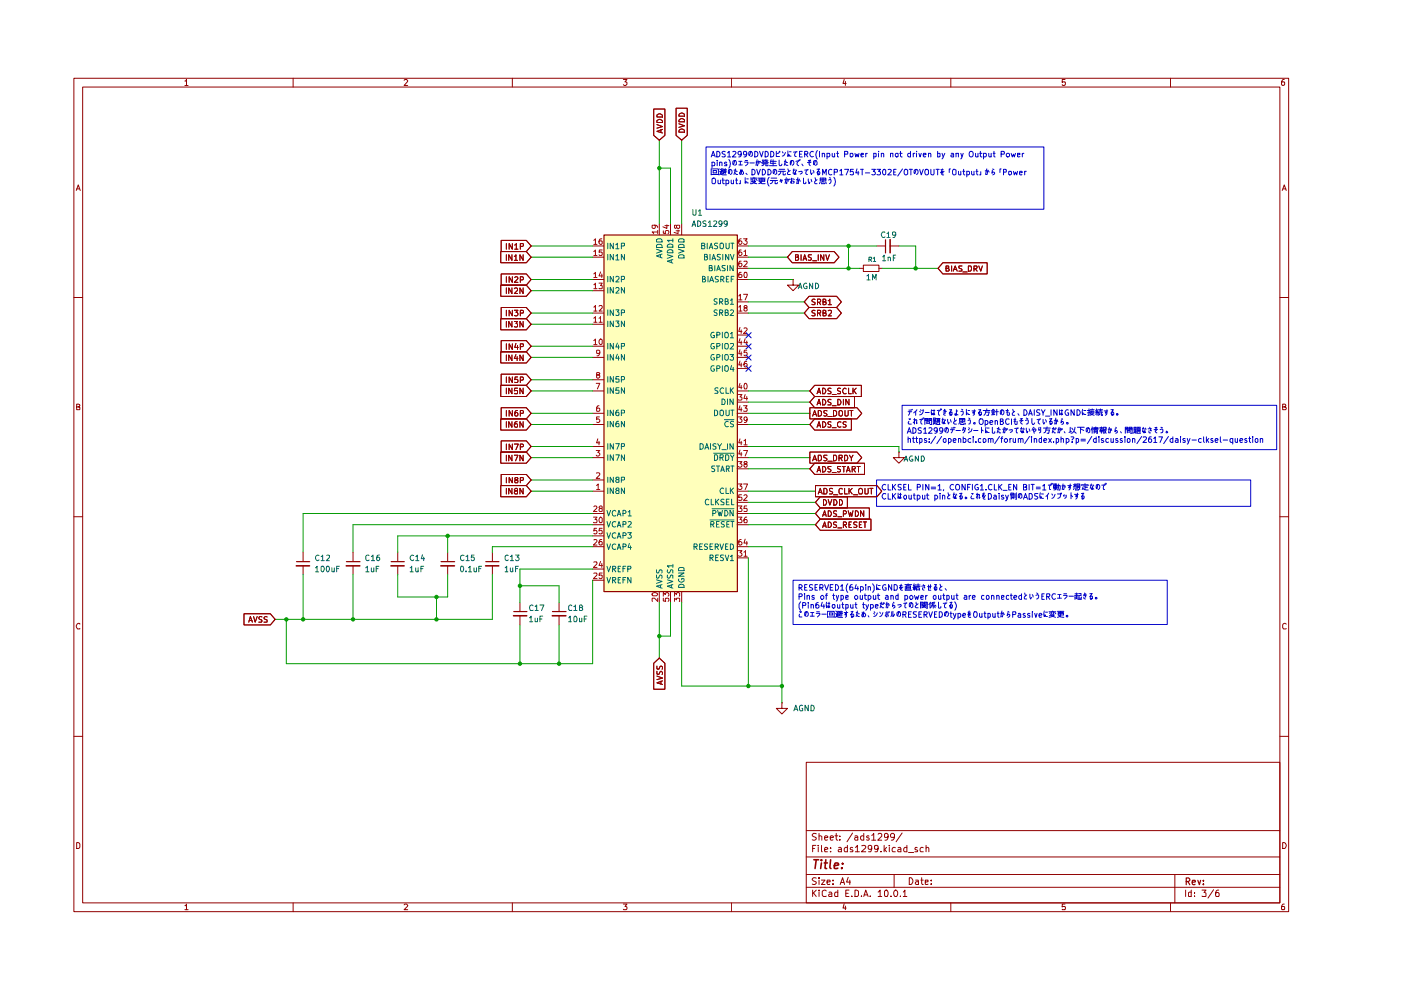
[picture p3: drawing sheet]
<svg xmlns="http://www.w3.org/2000/svg" width="297mm" height="210mm" viewBox="0 0 297 210" stroke-linecap="round" stroke-linejoin="round" font-family="sans-serif">
<g fill="none" stroke="#910000" stroke-width=".21">
<path d="M15.7 16.6h257.5v176.7h-257.5zM17.5 18.5h253.9v172.9h-253.9zM39.2 17.2h.2l.1-.4v1.3M39.2 18.1h.7M62.1 16.6v1.9M85.7 17l.2-.2h.3l.2 .3-.7 1h.7M108.6 16.6v1.9M132.2 16.8h.7l-.4 .6 .4 .1v.4l-.2 .2h-.4l-.1-.2M155.1 16.6v1.9M179 16.8l-.3 .9h.7M179.2 17.3v.8M201.6 16.6v1.9"/>
<path d="M225.8 16.8h-.6v.6h.6l.1 .1-.1 .5-.4 .1-.2-.2M248.2 16.6v1.9M272.3 16.8h-.3a.93 .93 0 0 0-.2 1.2h.5l.1-.5-.1-.1h-.5l-.1 .1M16.2 40.4l.4-1.2 .4 1.2M16.3 40h.5M271.9 40.4l.4-1.2 .4 1.2M272 40h.6M15.7 63.1h1.8M271.4 63.1h1.8M16.3 86.3h.4l.2-.3-.1-.2-.5-.1v1.2h.5l.1-.5-.2-.1M271.9 86.3l.6-.1v-.4l-.6-.1v1.2h.6l.2-.4-.3-.2M15.7 109.6h1.8"/>
<path d="M271.4 109.6h1.8M16.9 132.3l-.1-.1a.66 .66 0 0 0-.6 .4 .66 .66 0 0 0 .2 .7h.5M272.7 132.3l-.4-.1-.4 .3v.6l.2 .2h.6M15.7 156.1h1.8M271.4 156.1h1.8M16.3 178.6h.3l.3 .4v.6l-.3 .3h-.3zM170.9 161.6h100.5v29.8h-100.5zM170.9 176.1h100.5M172.3 179.9h.4M173 179.2h-.7v1.4M173.1 176.8l-.6-.1-.3 .3 .1 .3 .7 .2 .1 .2a.51 .51 0 0 1-.4 .4 .51 .51 0 0 1-.5 0M173.5 179.2v.1"/>
<path d="M173.5 179.7v.9M173.7 177.3l.3-.1 .2 .2v.7M173.7 176.7v1.4M174.2 179.2v1.2l.1 .2M174.8 177.6l.7-.1-.1-.2-.4-.1-.2 .2 .1 .7h.5M176 177.6l.7-.1-.1-.2-.4-.1-.2 .2 .1 .7h.5M176.1 179.7v.2M177 177.2h.6M177.3 176.7v1.2l.3 .2M177.8 179.7h.4l.2 .2v.7h-.6l-.1-.3 .7-.3M178.1 178v.1M178.1 177.3v.1"/>
<path d="M179.7 179.2v1.4l-.6-.1a.6 .6 0 0 1 .1-.8h.5M180.8 179.7h-.4l-.1 .2 .1 .3 .4 .1v.3h-.5M180.8 176.6l-1.2 1.9M181.3 177.3l.4-.1 .2 .2v.7M181.4 179.7l.4-.5v1.4M181.9 177.5h-.5l-.2 .3 .2 .3h.5M182.7 179.3h.8l.1 .4-1 .9h1M183.1 177.3l-.4-.1-.2 .3v.4l.2 .2h.4M183.1 176.7v1.4M184.2 177.3l-.3-.1-.2 .2 .2 .2 .3 .1v.4h-.5M184.8 179.8l-.2 .3-.5-.1v-.2v-.5h.6a1.27 1.27 0 0 1-.1 1.3h-.5M184.8 177.1l.5-.4v1.4"/>
<path d="M184.8 178.1h.9M186.2 179.8l-.3 .3-.5-.1v-.7h.7a1.27 1.27 0 0 1-.2 1.3h-.4M186.2 176.9l.2-.2 .5 .1v.5l-.8 .8h.8M187.5 179.2v1.4M188 179.7l-.5 .6M188.3 177.3l-.2 .2h-.6v-.6l.5-.2a.99 .99 0 0 1 0 1.4h-.4M188.6 179.2v.1M188.6 179.7v.9M189.7 177.3l-.2 .2h-.5l-.2-.5 .3-.3h.3l.3 .3-.1 .8-.2 .3h-.4M189.8 179.7h-.4a.59 .59 0 0 0-.1 .9h.5M190.4 179.7h.4l.2 .2v.7h-.6v-.4l.6-.2M191.3 176.6l-1.3 1.9"/>
<path d="M192.3 179.2v1.4l-.6-.1a.6 .6 0 0 1 .2-.8h.4M194.5 179.7h-.4l-.1 .2 .1 .3 .5 .1-.1 .3h-.5M195.7 179.7h-.4a.59 .59 0 0 0-.1 .9h.5M196.3 179.8l.2-.1h.3l.1 .9M196.3 179.2v1.4M271.9 178.6a.65 .65 0 0 1 .8 .7 .65 .65 0 0 1-.8 .6zM39.2 192h.2l.1-.3v1.2M39.2 192.9h.7M62.1 191.4v1.9M85.7 191.9l.2-.2h.3l.2 .2-.7 1h.7M108.6 191.4v1.9M132.2 191.7h.7l-.4 .5 .4 .2v.3l-.1 .2-.6-.1"/>
<path d="M155.1 191.4v1.9M170.9 188.1h100.5M170.9 185.4h100.5M170.9 181.7h100.5M172.3 188.7v1.4M172.5 189.3l.6 .8M173.1 186.2l-.6-.1-.3 .3 .3 .4 .6 .3a.51 .51 0 0 1-.4 .4 .51 .51 0 0 1-.5 0M173.1 188.7l-.8 .8M173.7 188.7v.2M173.7 186.1v.2M173.7 186.6v.9M173.7 189.1v1"/>
<path d="M174.2 186.6h.7l-.7 .9h.7M174.8 180.2l.7-.2-.1-.3h-.4l-.2 .2 .1 .7h.5M175.2 188.9l-.4-.2-.5 .4 .1 .8 .2 .2 .6-.1M175.3 187l.7-.1-.1-.3h-.5l-.1 .2 .1 .7h.5M175.8 189.2l.4-.1 .2 .3v.7h-.6l-.1-.4 .7-.2M176.1 180.5v.1M176.6 187.4v.1M176.6 186.6v.2M177.6 188.7v1.4h-.6v-.9h.6M178.1 187.5l.5-1.4 .5 1.4M178.3 187.1h.6M179 191.6l-.3 .9h.7"/>
<path d="M179.2 192.1v.8M179.3 189.4h.5M179.8 186l-.3 1h.8M180 188.7h-.7v1.4h.7M180.2 186.6v.9M180.6 190v.1M181.3 188.7h.3l.4 .4v.6l-.2 .4h-.5zM181.4 180.6h.8M182.6 190v.1M183.1 190.1l.5-1.4 .5 1.4M183.2 189.7h.7M184.5 190v.1"/>
<path d="M186.2 189.1l.4-.4v1.4M186.2 190.1h.7M186.8 180.5v.1M187.5 189l.4-.3a.82 .82 0 0 1 .2 1.4l-.5-.1zM187.5 180.1l.5 .5M188.9 190v.1M189.6 185.4v2.7M189.8 188.7a.78 .78 0 0 1 .3 1.4h-.4l-.1-.3a.85 .85 0 0 1 .2-1.1zM190.9 190v.1M191.5 189.1l.4-.4v1.4M191.5 190.1h.8M192.6 180.8h1.1"/>
<path d="M192.8 186.1a.72 .72 0 0 1 .8 .7 .72 .72 0 0 1-.8 .7zM194.1 186.6h.5l.1 .9M194.7 186.9h-.4l-.2 .3 .2 .3h.4M195.2 186.6h.5M195.4 186.1v1.2l.3 .2M196.2 187l.6-.1v-.3h-.6v.9h.6M197.4 187.4v.1M197.4 186.6v.2M201.6 191.4v1.9M225.8 191.7h-.6v.6l.6-.1 .1 .2-.1 .5-.6-.1M248.2 191.4v1.9M249.1 185.4v6"/>
<path d="M251.4 188.7v1.4M252.6 188.7v1.4h-.5l-.1-.8 .2-.2 .4 .1M253.2 190v.1M253.2 189.2v.2M254.8 188.7h.9l-.4 .5 .4 .2v.6h-.9M257.3 188.6l-1.2 1.8M258.4 188.7l-.4 .1-.3 .5 .1 .8h.6v-.8l-.4-.1-.3 .3M272.3 191.7h-.3a.93 .93 0 0 0-.2 1.2h.5l.1-.5-.1-.2h-.5l-.1 .2"/>
</g>
<path d="M251.5 186.9h.5l.3-.3v-.2l-.3-.3h-.5v1.5M251.8 186.9l.5 .7M252.8 187.1l.6-.1v-.4h-.5l-.1 .2 .1 .7h.5M254 186.6l.3 1 .3-1M255.1 187.4v.2M255.1 186.6v.2" fill="none" stroke="#910000" stroke-width=".25"/>
<path d="M172.6 182.3h1M173.1 182.3l-.3 1.8M174.2 182.3v.2M174.2 183l-.2 1.1M174.8 183h.6M175.1 182.3l-.2 1.8h.4M176.1 182.3l-.2 1.6 .3 .2M176.9 183.6l.9-.2-.1-.4h-.7l-.1 .9 .1 .2h.6M178.5 184v.1M178.6 183v.2" fill="none" stroke="#910000" stroke-width=".34"/>
<path d="M128 49.8h28.3v75.6h-28.3z" fill="#ffb"/>
<g fill="none" stroke="#910000" stroke-width=".21">
<path d="M138.6 23.1h2.4v5.6l-1.2 1-1.2-1zM139.3 26.4l1.2 .4-1.2 .4M139.3 25.6a.66 .66 0 0 1 .7-.3 .66 .66 0 0 1 .5 .7h-1.2zM139.3 24.4a.66 .66 0 0 1 .7-.2 .66 .66 0 0 1 .5 .6h-1.2zM140.1 27.5v.6M140.5 27.4l-1.2 .5 1.2 .3M143.3 22.9h2.4v5.8l-1.2 1-1.2-1zM143.9 26.2l1.2 .5-1.2 .3M144 27.6l.4-.3 .5 .1 .2 .2v.4h-1.2zM144 25.4l.4-.3 .5 .1 .2 .2v.4h-1.2zM144 24.2l.4-.2h.5l.2 .2v.4h-1.2zM106.2 53.3h5.4l1 1.2-1 1.2h-5.4z"/>
<path d="M106.3 58.1h5.3l1 1.2-1 1.2h-5.3zM106.3 51h5.3l1 1.2-1 1.1h-5.3zM107.4 51.6v1.2M107.4 54v1.2M107.4 58.7v1.2M108.5 54v1.2l-.6-1.2v1.2M108.6 58.7v1.2l-.7-1.2v1.2M108.6 51.6v1.2l-.7-1.2v1.2M109.1 54.4l.3-.4v1.2M109.1 55.2h.6M109.1 58.8l.5-.1 .2 .3-.7 .9h.7M109.1 52l.4-.4v1.2"/>
<path d="M109.1 52.8h.7M110.3 59.4l.6-.1v-.5l-.6-.1v1.2M110.3 52.2h.6v-.6h-.6v1.2M110.9 54v1.2l-.7-1.2v1.2M125.6 52.2h2.4M125.6 59.3h2.4M125.6 54.5h2.4M139.8 47.5v2.3M142.2 47.5v2.3M144.5 47.5v2.3M156.3 52.2h2.4M156.3 56.9h2.4"/>
<path d="M156.3 59.3h2.4M156.3 54.5h2.4M168 53.3h8.9l1 1.2-1 1.2h-8.9l-1-1.2zM168.1 59.3v1.2h1.2l-1.2 1.1-1.1-1.1h1.1M168.1 59.3h.1M168.7 54.5h.5v-.4l-.5-.1v1.2l.5-.1 .1-.3-.2-.3M169.8 54v1.2M170.3 55.2l.3-1.2 .4 1.2M170.3 54.9h.6M172 54h-.6v.2v.3l.6 .2v.4h-.6M172.3 55.3h.8M173.5 54v1.2"/>
<path d="M174.7 54v1.2l-.7-1.2v1.2M175.1 54l.3 1.2 .5-1.2M182.3 56.9h.7M183 56.2h3.4v1.4h-3.4zM185.8 52.2h1.9M186.4 56.9h.6M188.7 52.2h1.9M199.9 55.7h9.4v2.4h-9.4l-1-1.2zM200.6 56.9l.5-.1v-.4h-.5v1.1h.5l.2-.4-.4-.2M201.8 56.4v1.1M202.1 57.5l.4-1.1 .4 1.1M202.3 57.1h.5"/>
<path d="M204 56.4l-.7 .1v.3l.7 .3-.2 .4h-.5M204.1 57.7h1M205.3 56.4l.6 .1 .1 .5-.3 .5h-.4zM206.5 57l.6-.1v-.5h-.6v1.1M206.8 57l.4 .5M207.5 56.4l.4 1.1 .4-1.1M106.2 60.5h5.4l1 1.1-1 1.2h-5.4zM106.2 74.6h5.4l1 1.2-1 1.2h-5.4zM106.2 67.6h5.4l1 1.1-1 1.2h-5.4zM106.3 65.2h5.3l1 1.2-1 1.2h-5.3zM106.3 79.3h5.3l1 1.2-1 1.2h-5.3zM106.3 72.2h5.3l1 1.2-1 1.2h-5.3z"/>
<path d="M107.4 61v1.2M107.4 65.8v1.2M107.4 68.2v1.1M107.4 72.9v1.2M107.4 75.3v1.2M107.4 79.9v1.2M108.5 61v1.2l-.6-1.2v1.2M108.5 75.3v1.2l-.6-1.2v1.2M108.5 68.2v1.1l-.6-1.1v1.1M108.6 65.8v1.2l-.7-1.2v1.2M108.6 79.9v1.2l-.7-1.2v1.2M108.6 72.9v1.2l-.7-1.2v1.2"/>
<path d="M109.1 61.2l.1-.2h.4l.1 .2v.4l-.6 .6h.6M109.1 65.8h.7l-.4 .4 .3 .1v.6h-.6M109.1 68.2h.6l-.3 .4 .3 .1v.6h-.6M109.4 75.2l-.3 .8h.7M109.4 72.8l-.3 .9h.8M109.6 75.6v.9M109.7 79.9h-.5l-.1 .6 .6-.1v.7l-.6-.1M109.7 73.2v.9M110.3 66.4h.6v-.5l-.6-.1v1.2M110.3 73.5l.6-.1v-.5h-.6v1.2M110.9 61v1.2l-.7-1.2v1.2M110.9 75.3v1.2l-.7-1.2v1.2"/>
<path d="M110.9 68.2v1.1l-.7-1.1v1.1M125.6 75.8h2.4M125.6 73.4h2.4M125.6 68.7h2.4M125.6 66.4h2.4M125.6 61.6h2.4M156.3 75.8h2.4M156.3 73.4h2.4M156.3 66.4h2.4M156.3 64h2.4M156.3 71h2.4M156.3 78.1h2.4"/>
<path d="M171.5 65.2h5.9l1 1.2-1 1.2h-5.9l-1-1.2zM171.5 62.8h5.9l1 1.2-1 1.2h-5.9l-1-1.2zM172.8 65.9l-.4-.1-.3 .2 .3 .4 .4 .1v.4h-.7M172.8 63.5l-.4-.1-.3 .3 .1 .2 .6 .3v.3h-.7M173.3 66.4h.6l.1-.5-.7-.1v1.2M173.3 64.1h.5l.2-.2v-.3l-.2-.2h-.5v1.2M173.7 66.4l.3 .6M173.7 64.1l.3 .5M174.5 66.4h.4l.2-.2v-.3l-.2-.1h-.4v1.2l.6-.1 .1-.4-.3-.1M174.5 64l.6-.1v-.3l-.2-.2h-.4v1.2l.6-.1 .1-.3-.3-.2M175.6 65.9h.7v.4l-.7 .7h.7M175.6 63.8h.2l.1-.4v1.2"/>
<path d="M175.6 64.6h.7M106.2 95.8h5.4l1 1.2-1 1.2h-5.4zM106.2 88.8h5.4l1 1.2-1 1.2h-5.4zM106.2 81.7h5.4l1 1.2-1 1.2h-5.4zM106.3 86.4h5.3l1 1.2-1 1.2h-5.3zM106.3 93.5h5.3l1 1.2-1 1.1h-5.3zM107.4 82.3v1.2M107.4 87v1.2M107.4 89.4v1.2M107.4 94.1v1.2M107.4 96.5v1.2M108.5 96.5v1.2l-.6-1.2v1.2"/>
<path d="M108.5 89.4v1.2l-.6-1.2v1.2M108.5 82.3v1.2l-.6-1.2v1.2M108.6 87v1.2l-.7-1.2v1.2M108.6 94.1v1.2l-.7-1.2v1.2M109.1 96.5h.7l-.5 1.2M109.1 94.1h.8l-.5 1.2M109.6 89.4h-.2a.73 .73 0 0 0-.1 1.2l.4-.1v-.5l-.4-.2-.2 .3M109.7 87l-.4 .1-.2 .9a.35 .35 0 0 0 .4 .2 .35 .35 0 0 0 .3-.2v-.3l-.2-.2-.5 .2M109.7 82.3h-.6v.6l.5-.1 .1 .6h-.6M110.3 87.6h.6v-.5l-.6-.1v1.2M110.3 94.7h.6v-.5l-.6-.1v1.2M110.3 80.6l.6-.1v-.5l-.6-.1v1.2"/>
<path d="M110.9 96.5v1.2l-.7-1.2v1.2M110.9 89.4v1.2l-.7-1.2v1.2M110.9 82.3v1.2l-.7-1.2v1.2M125.6 97h2.4M125.6 94.7h2.4M125.6 90h2.4M125.6 87.6h2.4M125.6 82.9h2.4M125.6 80.5h2.4M156.3 97h2.4M156.3 94.7h2.4M156.3 90h2.4"/>
<path d="M156.3 87.6h2.4M156.3 82.9h2.4M156.3 85.3h2.4M156.3 99.4h2.4M171.7 86.4h10l1 1.2-1 1.2h-10zM171.7 95.8h10l1 1.2-1 1.2h-10zM172.3 88.2l.4-1.2 .4 1.2M172.3 97.7l.4-1.2 .4 1.2M172.5 87.9h.5M172.5 97.4h.5M172.7 81.7h9.9v2.4h-9.9l-1-1.2zM172.7 84.1h8.5v2.3h-8.5l-1-1.1z"/>
<path d="M172.7 98.2h10.6v2.4h-10.6l-1-1.2zM172.7 88.8h7.8v2.4h-7.8l-1-1.2zM173.2 83.5l.5-1.2 .3 1.2M173.2 85.9l.5-1.2 .3 1.2M173.2 90.6l.5-1.2 .3 1.2M173.3 83.1h.6M173.3 85.5h.6M173.3 99.7h.6M173.3 90.3h.6M173.5 87h.3l.4 .3v.7l-.4 .2h-.3zM173.5 96.5h.5l.2 .3v.6l-.4 .3h-.3zM174.4 82.3a.66 .66 0 0 1 .7 .4 .66 .66 0 0 1-.3 .8h-.4z"/>
<path d="M174.4 84.7a.66 .66 0 0 1 .7 .4 .66 .66 0 0 1-.3 .8h-.4zM174.4 98.9h.4a.66 .66 0 0 1 .3 .7 .66 .66 0 0 1-.7 .5zM174.4 89.4a.6 .6 0 0 1 .7 .6 .6 .6 0 0 1-.7 .6zM175.3 87.1h-.6v.4l.6 .4-.2 .3-.4-.1M175.3 96.5l-.6 .1v.3l.6 .5-.2 .3-.4-.1M175.5 88.3h.9M175.5 97.8h.9M176.2 82.4h-.6v.4l.5 .2 .1 .3-.1 .2h-.6M176.2 84.8h-.6v.4l.5 .1 .1 .4-.1 .2h-.6M176.2 98.9h-.6v.5l.5 .2 .1 .2-.3 .3-.4-.1M176.2 89.5h-.6v.4l.5 .2 .1 .2-.3 .3-.4-.1M176.4 83.7h.9"/>
<path d="M176.4 86h.9M176.4 90.7h.9M176.7 87h.3l.4 .3v.7l-.4 .2h-.3zM176.7 96.5h.5l.2 .3v.6l-.4 .3h-.3zM177.6 84.7a.66 .66 0 0 1 .7 .4 .66 .66 0 0 1-.2 .8h-.5zM177.9 87.2l.5-.2a.65 .65 0 0 1 .3 .7 .65 .65 0 0 1-.6 .5l-.2-.1zM177.9 97.1l.7-.1v-.4l-.7-.1v1.2M178.2 82.4l-.4-.1-.3 .2 .1 .3 .5 .2v.5h-.6M178.2 98.9h-.6l-.1 .2 .1 .3 .5 .2v.4h-.6M178.2 97.1l.4 .6M178.3 89.5l-.2-.1a.6 .6 0 0 0-.6 .6 .6 .6 0 0 0 .6 .6l.2-.1M178.6 98.9h.6"/>
<path d="M178.8 84.7v1.2M178.9 98.9v1.2M179.1 96.5h.4a.66 .66 0 0 1 .2 .8 .66 .66 0 0 1-.6 .4zM179.2 87v1.1l.1 .1h.3l.2-.2v-1M179.4 82.5l-.2-.2a.67 .67 0 0 0-.6 .5 .67 .67 0 0 0 .3 .7l.5-.1M179.4 89.5h-.6v.4l.5 .2 .1 .2-.2 .3-.5-.1M179.6 99.7h.6M179.9 82.3v1.2h.6M180 84.7v1.2l-.7-1.2v1.2M180.1 96.5l.4 .6 .3-.6M180.2 87h.6M180.5 87v1.2"/>
<path d="M180.5 97.1v.6M180.7 99.5l.6-.1 .1-.3-.2-.2h-.5v1.2M180.8 82.3v1.2M180.9 99.5l.5 .6M181 82.8l.5 .7M181.5 82.3l-.7 .7M181.7 98.9h.7M182 98.9v1.2M190.6 95.8v1.2h1.2l-1.2 1.2-1.2-1.2h1.2M190.6 95.8h.1M64.3 117.1v1.9M64.3 120v1.8"/>
<path d="M74.8 117.1v1.9M74.8 120v1.8M84.3 117.1v1.9M84.3 120v1.8M94.9 117.1v1.9M94.9 120v1.8M104.4 117.1v1.9M104.4 120v1.8M106.2 103h5.4l1 1.1-1 1.2h-5.4zM106.3 100.6h5.3l1 1.2-1 1.2h-5.3zM107.4 101.3v1.1M107.4 103.5v1.2"/>
<path d="M108.5 103.5v1.2l-.6-1.2v1.2M108.6 101.3v1.1l-.7-1.1v1.1M109.3 104.1l-.2-.3 .2-.3h.3l.1 .5-.4 .1-.2 .2 .1 .4 .5-.1v-.4l-.1-.1M109.4 101.8l-.3-.3 .1-.2h.5v.4l-.5 .1-.1 .1 .1 .5h.5l.1-.5-.2-.1M110.3 101.9l.6-.1v-.5h-.6v1.1M110.9 103.5v1.2l-.7-1.2v1.2M125.6 104.1h2.4M125.6 101.8h2.4M125.6 115.9h2.4M125.6 108.9h2.4M125.6 111.3h2.4M125.6 113.6h2.4"/>
<path d="M156.3 104.1h2.4M156.3 115.9h2.4M156.3 108.9h2.4M156.3 111.3h2.4M156.3 118.3h2.4M156.3 106.5h2.4M172.9 103h13l1 1.1-1 1.2h-13zM173.2 100.1l.5-1.2 .3 1.2M173.5 104.7l.4-1.2 .4 1.2M173.7 104.4h.5M173.9 107.7h10.4v2.4h-10.4l-1-1.2zM173.9 110.1h10.8v2.3h-10.8l-1-1.1z"/>
<path d="M173.9 105.3h5.8v2.4h-5.8l-1-1.2zM174.4 109.5l.4-1.2 .4 1.2M174.4 111.8l.4-1.1 .4 1.1M174.5 109.1h.6M174.5 111.5h.6M174.6 105.9a.66 .66 0 0 1 .6 .5 .66 .66 0 0 1-.2 .7h-.4zM174.7 103.5h.3l.3 .4v.6l-.1 .2h-.5zM175.6 108.3a.66 .66 0 0 1 .7 .4 .66 .66 0 0 1-.3 .8h-.4zM175.6 110.7a.6 .6 0 0 1 .7 .6 .6 .6 0 0 1-.7 .5zM175.6 105.9l.3 1.2 .5-1.2M176.4 100.2h.9M176.5 103.6l-.5-.1-.1 .2v.4l.6 .3-.1 .3h-.5"/>
<path d="M176.7 104.9h.9M176.8 105.9a.66 .66 0 0 1 .6 .5 .66 .66 0 0 1-.2 .7h-.4zM177.4 108.4h-.6v.4l.5 .2 .1 .3-.1 .2h-.6M177.4 110.7h-.6v.5l.5 .1 .1 .3-.3 .2h-.4M177.6 109.6h.9M177.6 111.9h.9M178 105.9a.66 .66 0 0 1 .6 .5 .66 .66 0 0 1-.2 .7h-.4zM178.6 103.7l-.4-.2-.3 .4v.6l.2 .2 .5-.1M178.8 109h.4l.3-.3-.3-.4h-.4v1.2M178.8 111.3h.5l.2-.2-.1-.4h-.6v1.1M179.1 103.5v1.2h.6M179.1 111.3l.4 .5"/>
<path d="M179.5 100.1l.3-1.2 .5 1.2M179.8 108.3l.4 1.2 .1-.9 .3 .9 .2-1.2M180 111.3h.3M180 103.5v1.2M180.2 104.1l.5 .6M180.5 110.7h-.5v1.1h.5M180.7 103.5l-.7 .7M180.9 104.9h1M181.4 108.3a.66 .66 0 0 1 .6 .4 .66 .66 0 0 1-.2 .8h-.4zM181.7 110.7h-.7v.4l.7 .4-.3 .3h-.4M182.2 103.6h.5a.87 .87 0 0 1 0 1.1h-.5a.87 .87 0 0 1 0-1.1zM182.2 111.3h.3"/>
<path d="M182.7 110.7h-.5v1.1h.5M183 110.7h.7M183.1 108.3v1.2l-.6-1.2v1.2M183.4 103.5l.1 1.2h.4l.2-.1v-1.1M183.4 110.7v1.1M184.4 103.5h.7M184.7 103.5v1.2M51.7 130.1h5.6l1 1.2-1 1.2h-5.6zM52.7 131.9l.4-1.2 .4 1.2M52.8 131.6h.6M53.8 130.7l.3 1.2 .4-1.2M55.5 130.8h-.6v.4l.6 .2v.3v.2h-.6"/>
<path d="M56.6 130.8l-.4-.1-.2 .3v.2l.6 .3v.3l-.6 .1M110.2 127.8v1.8M110.2 130.6v1.9M118.5 127.8v1.8M118.5 130.6v1.9M125.6 120.6h2.4M125.6 123h2.4M139.8 125.4v2.4M142.2 125.4v2.4M144.5 125.4v2.4M138.6 140.6l1.2-1.1 1.2 1.1v5.5h-2.4zM139.3 143.3l1.2 .5-1.2 .3"/>
<path d="M139.3 142.3v.6h.5l.2-.5 .2-.1 .3 .3-.1 .4M139.3 141.2v.6h.5l.2-.5 .2-.1 .3 .3-.1 .4M140.1 144.4v.6M140.5 144.4l-1.2 .4 1.2 .3M165.8 149v1.2h1.2l-1.2 1.2-1.2-1.2h1.2M165.8 149h.1"/>
</g>
<path d="M128.1 49.8h28.2v75.6h-28.2zM187.7 50.8v2.8M62.9 119.1h2.8M73.4 119.1h2.9M82.9 119.1h2.8M93.5 119.1h2.9M103 119.1h2.8M108.9 129.7h2.8M117.1 129.7h2.9" fill="none" stroke="#910000" stroke-width=".25"/>
<path d="M188.7 50.8v2.8M62.8 120h2.8M73.4 120h2.9M82.9 120h2.8M93.5 120h2.9M103 120h2.7M108.9 130.6h2.8M117.1 130.6h2.9" fill="none" stroke="#910000" stroke-width=".34"/>
<g fill="none" stroke="#b90000" stroke-width=".21">
<path d="M125.9 58.1l.3-.4v1.1M125.9 53.3l.3-.3v1.2M125.9 51l.3-.4v1.2M125.9 58.8h.7M125.9 54.2h.7M125.9 51.8h.7M127.3 57.7l-.3 .8h.8M127.6 50.6l-.4 .1a.82 .82 0 0 0 .1 1.1l.4-.2v-.5h-.4l-.3 .2M127.6 58.1v.7M127.7 53h-.6l-.1 .5h.7v.5l-.2 .2h-.3l-.2-.2M138.8 47.8h.1v.5l-.1 .1h-.4l-.1-.1v-.5h.8l.3 .1v.4M139.4 49.2h-1.1l.3 .3"/>
<path d="M139.4 48.9v.6M140.6 48.9v.5l.5 .1v-.6h.6l.1 .5-.2 .1M141 47.8h.8M141.4 47.7v.7l-.9-.3M143.3 48.9h.8M143.4 47.9l.2-.1h.5v.5l-.4 .1-.3-.2v-.4h-.3l-.1 .5 .3 .1 .1-.2M143.8 48.8v.7l-.9-.2M157.1 57.7h-.3l-.2 .3v.8h.5l.2-.1v-.4l-.2-.1-.5 .1M157.1 53h-.3l-.2 .3v.7l.5 .2 .2-.3v-.2l-.2-.3-.5 .1v.2M157.1 55.4h-.3l-.2 .2v.8l.5 .2 .2-.3v-.3l-.2-.2-.5 .1v.1M157.1 50.6l-.5 .3v.7l.5 .2 .2-.2v-.3l-.2-.2h-.5v.2M157.6 50.6h.8l-.4 .5 .4 .2-.1 .4-.5 .1-.2-.2"/>
<path d="M157.7 53.3l.4-.3v1.2M157.7 55.5l.6-.1 .1 .3-.8 .9h.8M157.7 54.2h.7M157.8 57.8l.1-.1a.6 .6 0 0 1 .6 .5 .6 .6 0 0 1-.3 .6h-.4zM125.9 72.2l.3-.3v1.2M125.9 67.5l.3-.4v1.2M125.9 65.1l.3-.3v1.2M125.9 60.4l.3-.4v1.2M125.9 73.1h.7M125.9 68.3h.7M125.9 66h.7M125.9 61.2h.7"/>
<path d="M126.7 79.5l-.2-.2 .1-.3h.4l.2 .2-.3 .3-.4 .1v.4l.2 .2h.2l.3-.3v-.2l-.3-.2M127 67.5l.3-.4v1.2M127 64.9l.2-.1h.3l.2 .1v.4l-.7 .7h.7M127 60h.7l-.4 .5 .4 .1v.5h-.7M127 68.3h.7M127.2 74.8l-.2 .1h-.4l-.1-.6h.5l.2 .1-.2 .9-.4 .1M127.2 72l.2-.1 .3 .2v.7l-.4 .3a.7 .7 0 0 1-.1-1.1zM156.6 62.7l.4-.3v1.2M156.6 65.1l.4-.3v1.2M156.6 66h.7M156.6 63.6h.7M156.9 69.4l-.3 .9h.7"/>
<path d="M156.9 71.8l-.3 .8h.7M156.9 74.2l-.3 .8h.7M156.9 76.5l-.3 .9h.7M157.1 69.9v.8M157.1 72.3v.8M157.1 74.6v.8M157.1 77v.8M157.6 62.4h.9l-.5 1.2M157.7 69.6l.5-.1 .2 .3-.8 .9h.8M158 65.3h-.2a.31 .31 0 0 1 .1-.4 .31 .31 0 0 1 .4 0v.4h-.3l-.3 .2v.3l.3 .2 .4-.2v-.3l-.2-.2M158 71.8l-.3 .8h.8M158.3 74.3h-.5l-.1 .5h.6v.6h-.4l-.2-.1"/>
<path d="M158.3 76.6h-.3l-.2 .3v.8h.5l.1-.4a.35 .35 0 0 0-.3-.3 .35 .35 0 0 0-.4 .3M158.3 72.3v.8M126.4 95.5h.8l-.5 .4 .5 .3v.2l-.3 .3h-.3l-.2-.2M126.4 81.3h.8l-.5 1.2M126.7 93l-.2 .9h.7M127 86l-.3 .1-.2 .3v.7l.5 .1 .2-.2v-.3l-.2-.2h-.4l-.1 .2M127 93.6v.7M127.1 88.4h-.6v.6l.4-.2 .3 .3-.1 .4h-.6M156.5 83.7h.8l-.4 .5 .4 .1v.4l-.2 .1h-.6M156.5 97.9h.8l-.4 .4 .3 .1 .1 .4-.2 .3h-.4l-.2-.2M156.5 88.4h.8l-.4 .4 .4 .3-.1 .4h-.7M156.9 81.3l-.3 .8h.7"/>
<path d="M156.9 93l-.3 .9h.7M156.9 86l-.3 .9h.7M156.9 95.4l-.3 .9h.7M157.1 81.7v.8M157.1 86.4v.8M157.1 93.6v.7M157.1 95.9v.8M157.6 86h.8l-.4 .5h.3l.1 .2-.1 .5-.7-.1M157.6 95.5h.9l-.5 1.2M157.7 93.5l.4-.4v1.2M157.7 94.3h.7M158 83.7l-.3 .8h.8"/>
<path d="M158 98.4l-.3-.3 .1-.2h.5v.4l-.5 .1-.1 .2v.2l.3 .3 .4-.3-.1-.4h-.1M158 81.3a.75 .75 0 0 1 .2 1.2h-.3l-.2-.5 .1-.6zM158.3 84.1v.7M158.4 88.9l-.2 .3-.5-.3 .1-.4 .4-.1a.73 .73 0 0 1-.1 1.2h-.3M125.8 109.6h.8l-.4 .6h.3v.6l-.7-.1M125.9 119.2l.6-.1 .1 .4-.8 .8h.8M125.9 114.5l.4-.1 .3 .3-.8 .9h.8M125.9 107.4l.4-.1 .3 .3-.8 .9h.8M126.5 103l.3-.4v1.2M126.5 100.3l.5-.1 .2 .4-.8 .8h.8M126.5 112h-.5l-.1 .6 .2-.2 .4 .1v.6h-.6M126.5 103.8h.7"/>
<path d="M127.2 109.7l.2-.1 .3 .3v.8l-.2 .1h-.3l-.2-.4zM127.3 107.8l-.3-.3 .3-.2h.2l.2 .4-.4 .1-.3 .2 .2 .5 .5-.1v-.5l-.2-.1M127.3 119l-.3 .9h.8M127.6 114.4h-.3a.73 .73 0 0 0 0 1.2l.4-.1v-.5l-.4-.2-.3 .3M127.6 119.5v.8M127.7 112h-.6l-.1 .6 .2-.2h.3l.2 .2v.5h-.7M156.5 116.8h.8l-.4 .4 .4 .2-.1 .5h-.7M156.5 107.3h.8l-.4 .5 .4 .1v.4l-.2 .2-.6-.1M156.5 109.6h.8l-.4 .6 .4 .1v.4l-.2 .1-.6-.1M156.5 102.6h.8l-.4 .4 .3 .1 .1 .4-.2 .3h-.4l-.2-.2M157.1 114.4l-.5 .2v.9h.6l.1-.4-.2-.3h-.3l-.2 .3M157.2 104.9h-.6v.6l.5-.1 .2 .2v.3l-.2 .2-.5-.1"/>
<path d="M157.6 102.6h.9l-.5 1.2M157.7 117.1l.4-.3v1.1M157.7 105.1l.5-.2 .2 .3-.8 .9h.8M157.7 117.9h.7M158 114.3l-.3 .8h.8M158.3 107.3h-.5l-.1 .6 .6-.1v.7l-.6-.1M158.3 109.6h-.2a.93 .93 0 0 0-.3 1.2h.5l.1-.5-.1-.1h-.5l-.1 .1M158.3 114.8v.8M125.9 121.6l.6-.1 .1 .3-.8 .9h.8M127.7 121.5h-.6l-.1 .5h.7v.5l-.2 .2h-.3l-.2-.2M138.3 125.8a.75 .75 0 0 1 1.1 .3l-.2 .2h-.8l-.1-.1zM139.4 126.8v.7l-.6-.7h-.5v.7"/>
<path d="M140.6 126.8v.6l.5 .1v-.7h.5l.2 .2v.3l-.2 .2M140.6 126.4v-.8l.5 .5v-.4l.5-.1 .2 .3v.3l-.2 .2M143 127.5v-.7l.4 .4 .1-.4h.5v.7M143 126.4v-.8l.4 .5 .2-.5h.3l.2 .2-.1 .6"/>
</g>
<g fill="none" stroke="#006665" stroke-width=".21">
<path d="M128.9 51.6v1.1M128.9 53.9v1.2M128.9 58.6v1.2M130 58.6v1.2l-.6-1.2v1.2M130 53.9v1.2l-.6-1.2v1.2M130 51.6v1.1l-.6-1.1v1.1M130.6 58.8l.1-.2h.4l.1 .2v.3l-.6 .7h.6M130.6 54.3l.3-.4v1.2M130.6 51.9l.3-.3v1.1M130.6 55.1h.6M130.6 52.7h.6M131.7 59.3h.5l.2-.2v-.3l-.2-.2h-.5v1.2"/>
<path d="M131.7 52.2l.7-.1v-.5h-.7v1.1M132.4 53.9v1.2l-.7-1.2v1.2M139.2 52.8l1.2 .5-1.2 .4M139.2 52l.2-.2h.6l.3 .2 .1 .5h-1.2zM139.2 50.8l.2-.2h.6l.3 .2 .1 .5h-1.2zM140 54v.5M140.4 53.8l-1.2 .5 1.2 .4M141.5 54l1.2 .4-1.2 .4M141.6 53h.9l.2 .2v.4h-1.2zM141.6 51.8h.9l.2 .2v.4h-1.2zM142.3 55.1v.6M142.7 55l-1.2 .4 1.2 .4"/>
<path d="M142.7 51h-1.2l.3 .1v.2M142.7 50.6v.7M143.8 52.8l1.2 .5-1.2 .4M143.9 54.2l.3-.2h.6l.2 .2v.5h-1.2zM143.9 52l.3-.2h.6l.2 .2v.5h-1.2zM143.9 50.8l.3-.2h.6l.2 .2v.5h-1.2zM148.8 52.1h.5l.1-.4-.1-.1h-.5v1.1h.5l.1-.1v-.4l-.2-.1M148.9 59.2l.5-.1v-.4l-.5-.1v1.2h.5l.2-.4-.3-.2M149.4 54.4h.5v-.4l-.5-.1v1.2l.5-.1 .1-.3-.2-.3M149.9 51.6v1.1M150.1 58.6v1.2M150.4 56.8l.6-.1v-.3l-.6-.1v1.1h.6v-.3l-.2-.3"/>
<path d="M150.4 52.7l.4-1.1 .3 1.1M150.5 59.8l.4-1.2 .4 1.2M150.5 52.4h.5M150.5 53.9v1.2M150.6 59.4h.5M151 55.1l.3-1.2 .4 1.2M151 54.8h.6M151.6 56.3v1.1M152 57.4l.3-1.1 .4 1.1M152.1 57.1h.6M152.1 51.6h-.5l-.1 .1 .1 .4 .5 .1v.4l-.1 .1h-.5M152.3 58.7l-.5-.1-.2 .2v.3l.7 .3-.2 .4h-.5"/>
<path d="M152.7 51.7l.1-.1h.4a.86 .86 0 0 1 0 1.1l-.5-.1zM152.7 53.9h-.6v.5l.6 .2v.3l-.2 .2-.4-.1M152.8 59.3h.4l.3-.5-.3-.2h-.4v1.2M153.1 59.3l.4 .5M153.2 53.9v1.2M153.8 56.3h-.6l-.1 .2 .1 .2 .5 .2v.5h-.6M153.9 51.6v.9l.3 .2 .4-.2v-.9M154 59.2h.3M154.3 56.3v1.1M154.5 58.6h-.5v1.2h.5M154.5 53.9v1.2l-.7-1.2v1.2M154.9 53.9l.4 1.2 .3-1.2"/>
<path d="M154.9 51.6h.7M155 59.2h.4M155.3 51.6v1.1M155.4 56.3v1.1l-.6-1.1v1.1M155.6 58.6h-.6v1.2M128.9 61v1.1M128.9 65.7v1.2M128.9 68.1v1.2M128.9 72.8v1.2M128.9 75.2v1.2M128.9 79.8v1.2M130 79.8v1.2l-.6-1.2v1.2"/>
<path d="M130 75.2v1.2l-.6-1.2v1.2M130 72.8v1.2l-.6-1.2v1.2M130 68.1v1.2l-.6-1.2v1.2M130 65.7v1.2l-.6-1.2v1.2M130 61v1.1l-.6-1.1v1.1M130.6 68.1h.6l-.3 .4 .3 .2v.5h-.6M130.6 65.7h.6l-.3 .4 .3 .2v.5h-.6M130.6 61.1l.1-.1h.4l.1 .1v.4l-.6 .6h.6M130.9 75.1l-.3 .8h.7M130.9 72.7l-.3 .9h.7M131.1 73.2v.8M131.1 75.5v.9"/>
<path d="M131.2 79.8h-.6v.6l.5-.1 .1 .6h-.6M131.7 73.4l.7-.1v-.4l-.7-.1v1.2M131.7 66.3h.6l.1-.5-.7-.1v1.2M132.4 75.2v1.2l-.7-1.2v1.2M132.4 68.1v1.2l-.7-1.2v1.2M132.4 61v1.1l-.7-1.1v1.1M151.4 70.5l-.3-.1a.61 .61 0 0 0-.4 .7 .61 .61 0 0 0 .5 .5l.3-.1v-.4h-.3M151.4 72.8h-.4a.67 .67 0 0 0-.3 .7 .67 .67 0 0 0 .5 .5l.3-.2v-.3h-.3M151.4 75.2h-.4a.67 .67 0 0 0-.3 .7 .67 .67 0 0 0 .5 .5l.3-.2v-.3h-.3M151.4 77.6h-.4a.67 .67 0 0 0-.3 .6 .67 .67 0 0 0 .5 .5l.3-.1v-.4h-.3M152 71h.5l.2-.1-.1-.4-.6-.1v1.2M152 73.4l.6-.1 .1-.3-.2-.2h-.5v1.2"/>
<path d="M152 75.8l.6-.1 .1-.3-.2-.2h-.5v1.2M152 78.1h.6l.1-.4-.2-.1h-.5v1.1M152.1 63.4h-.6v.4l.5 .2 .1 .3-.3 .2-.4-.1M152.1 65.8h-.6v.4l.5 .2 .1 .2-.3 .3-.4-.1M152.6 64l.6-.1v-.5l-.6-.1v1.2M152.6 66.3h.6v-.5l-.6-.1v1.2M152.8 64l.4 .5M152.8 66.3l.4 .6M153.2 70.4v1.2M153.2 72.8v1.2M153.2 75.2v1.2M153.2 77.6v1.1"/>
<path d="M153.7 70.6l.5-.2a.65 .65 0 0 1 .3 .7 .65 .65 0 0 1-.6 .5l-.2-.1zM153.7 73l.1-.2h.5a.86 .86 0 0 1-.1 1.2l-.5-.2zM153.7 75.4l.1-.2h.5a.86 .86 0 0 1-.1 1.2l-.5-.2zM153.7 77.7l.1-.1h.5a.86 .86 0 0 1-.1 1.1l-.5-.1zM153.8 63.9l.5-.1v-.3l-.1-.2h-.4v1.2l.5-.1 .1-.3-.2-.2M153.8 66.3h.4l.1-.2v-.3l-.1-.1h-.4v1.2l.5-.1 .1-.3-.2-.2M154.8 75.2h.7l-.4 .4 .4 .3-.1 .4-.5 .1-.1-.2M154.9 63.7l.3-.4v1.2M154.9 65.8l.4-.1 .2 .3-.7 .9h.7M154.9 70.8l.3-.4v1.2M154.9 72.9l.5-.1 .1 .4-.7 .8h.7M154.9 64.5h.6"/>
<path d="M154.9 71.6h.6M155.1 77.5l-.2 .8h.7M155.4 77.9v.8M128.9 82.2v1.2M128.9 87v1.1M128.9 89.3v1.2M128.9 94.1v1.1M128.9 96.4v1.2M130 96.4v1.2l-.6-1.2v1.2M130 94.1v1.1l-.6-1.1v1.1M130 89.3v1.2l-.6-1.2v1.2M130 87v1.1l-.6-1.1v1.1"/>
<path d="M130 82.2v1.2l-.6-1.2v1.2M130.6 96.4h.7l-.5 1.2M130.6 94.1h.7l-.5 1.1M131.1 89.3h-.2a.73 .73 0 0 0-.1 1.2l.4-.1v-.5l-.4-.2-.2 .3M131.1 87h-.2a.73 .73 0 0 0-.1 1.1h.4v-.6l-.4-.1-.2 .2M131.2 82.2h-.6v.6l.5-.1 .1 .6h-.6M131.7 94.7l.7-.1v-.5h-.7v1.1M131.7 87.5h.6l.1-.5h-.7v1.1M131.7 80.5h.5l.2-.2v-.3l-.2-.2h-.5v1.2M132.4 96.4v1.2l-.7-1.2v1.2M132.4 89.3v1.2l-.7-1.2v1.2M132.4 82.2v1.2l-.7-1.2v1.2"/>
<path d="M148.4 94.1h.4l.3 .2v.6l-.3 .3h-.4zM149.4 95.2l.5-1.1 .4 1.1M149.6 94.9h.5M150.6 94.1v1.1M151.3 96.1h4.3M151.5 87h.3l.3 .2v.7l-.3 .2h-.3zM151.5 96.4h.5l.1 .3v.6l-.3 .3h-.3zM151.6 98.8h-.6l-.1 .2 .1 .3 .5 .2v.4h-.6M151.8 94.1h-.4l-.3 .2 .2 .3 .5 .1v.4l-.2 .1h-.5M151.9 98.8h.7M152.1 94.1l.5 .6 .4-.6M152.2 82.3h-.6v.4l.5 .2 .1 .3-.1 .2h-.5"/>
<path d="M152.2 98.8v1.2M152.6 94.7v.5M152.7 87.1l.5-.1a.65 .65 0 0 1 .2 .6 .65 .65 0 0 1-.5 .5l-.2-.1zM152.7 97l.6-.1v-.4l-.6-.1v1.2M152.8 100l.4-1.2 .4 1.2M152.9 99.7h.6M153 97l.3 .6M153.1 84.6a.66 .66 0 0 1 .6 .4 .66 .66 0 0 1-.2 .8h-.4zM153.1 95.3h.9M153.4 82.4l-.2-.2a.67 .67 0 0 0-.5 .5 .67 .67 0 0 0 .2 .7l.5-.1M153.6 89h2M153.8 96.4h.5l.2 .3v.6l-.3 .3h-.4z"/>
<path d="M153.9 82.2v1.2h.6M153.9 87v.9a.35 .35 0 0 0 .4 .2 .35 .35 0 0 0 .3-.2v-.9M154 99.4l.6-.1v-.4l-.6-.1v1.2M154.3 84.6v1.2M154.3 94.1v1.1M154.3 99.4l.3 .6M154.4 89.4a.55 .55 0 0 0-.7 .5 .55 .55 0 0 0 .7 .5M154.9 96.4l.4 .6 .3-.6M154.9 82.2v1.2M154.9 98.8h.7M154.9 87h.7M155 82.7l.5 .7"/>
<path d="M155.3 87v1.1M155.3 97v.6M155.3 98.8v1.2M155.4 84.6v1.2l-.6-1.2v1.2M155.4 94.1v1.1l-.6-1.1v1.1M155.5 89.4h-.6v.4l.5 .2 .1 .3-.2 .2-.4-.1M155.5 82.2l-.6 .7M128.7 115.3l.3 1.2 .5-1.2M128.7 108.2l.3 1.2 .5-1.2M128.7 110.6l.3 1.2 .5-1.2M128.7 112.9l.3 1.2 .5-1.2M128.9 101.2v1.1"/>
<path d="M128.9 103.5v1.1M130 103.5v1.1l-.6-1.1v1.1M130 101.2v1.1l-.6-1.1v1.1M130.6 115.4l-.3-.1a.6 .6 0 0 0-.5 .6 .6 .6 0 0 0 .5 .6l.3-.1M130.6 108.4l-.3-.2a.67 .67 0 0 0-.5 .5 .67 .67 0 0 0 .2 .7l.6-.1M130.6 110.7l-.3-.1a.6 .6 0 0 0-.5 .6 .6 .6 0 0 0 .5 .6l.3-.1M130.6 113l-.3-.1a.6 .6 0 0 0-.5 .6 .6 .6 0 0 0 .5 .6l.3-.1M130.8 104l-.2-.3 .2-.2h.3l.1 .4-.4 .1-.2 .2 .1 .4h.5v-.5l-.1-.1M130.8 101.7l-.2-.4 .1-.1h.4l.1 .3-.6 .4 .1 .4 .5-.1v-.4l-.1-.1M130.9 116.5l.3-1.2 .5 1.2M130.9 109.4l.3-1.2 .5 1.2M130.9 111.8l.3-1.2 .5 1.2"/>
<path d="M130.9 114.1l.3-1.2 .5 1.2M131 116.2h.6M131 109.1h.6M131 111.4h.6M131 113.8h.6M131.7 101.8l.7-.1v-.4l-.7-.1v1.1M132.1 115.9h.5l.2-.2-.1-.3-.6-.1v1.2M132.1 108.9h.4l.3-.3-.3-.4h-.4v1.2M132.1 111.2h.5l.2-.2-.1-.3-.6-.1v1.2M132.1 113.5h.5l.2-.1-.1-.4-.6-.1v1.2M132.4 103.5v1.1l-.7-1.1v1.1M133.1 112.9h.8l-.5 .5 .5 .2-.1 .4h-.7"/>
<path d="M133.2 108.5l.3-.3v1.2M133.2 110.7l.4-.1 .3 .3-.8 .9h.8M133.2 109.4h.7M133.4 115.2l-.2 .9h.7M133.7 115.7v.8M142.7 120h-1.2l.3 .3M142.7 119.6v.7M147.2 115.9h.5v-.5l-.5-.1v1.2M147.4 115.9l.4 .6M148.3 115.9h.5M148.9 115.3h-.6v1.2h.6M150 115.4h-.6v.4l.5 .2 .1 .2-.2 .3-.4-.1"/>
<path d="M150.3 106l-.3-.2a.67 .67 0 0 0-.5 .5 .67 .67 0 0 0 .3 .7l.5-.1M150.5 118.3l.6-.1v-.5h-.6v1.2M150.5 110.2h5.1M150.5 115.9h.5M150.7 111.2h.6v-.5l-.6-.1v1.2M150.8 105.8v1.2h.5M150.8 118.3l.4 .6M151 107.9h4.6M151 111.2l.4 .6M151.1 108.9h.5l.2-.4-.2-.3h-.5v1.2M151.1 115.3h-.6v1.2h.6M151.6 115.9h.5l.2-.2-.1-.3-.6-.1v1.2"/>
<path d="M151.7 118.2h.4M151.7 105.8v1.2M151.9 111.2h.4M151.9 106.3l.5 .7M151.9 115.9l.4 .6M152.1 108.2l.4 1.2 .2-.9 .2 .9 .3-1.2M152.3 117.7h-.6v1.2h.6M152.4 105.8l-.7 .7M152.5 110.6h-.6v1.2h.6M152.7 115.3l.3 1.2 .4-1.2M153.4 117.7h-.6v.5l.5 .2 .1 .2-.2 .3-.5-.1M153.4 103.6l-.2-.1a.67 .67 0 0 0-.5 .5 .67 .67 0 0 0 .2 .6h.5"/>
<path d="M153.5 105.9l-.4-.1-.3 .3 .1 .2 .6 .3v.3l-.7 .1M153.6 110.7l-.4-.1-.3 .2 .1 .3 .5 .2v.4h-.6M153.7 108.2a.66 .66 0 0 1 .6 .4 .66 .66 0 0 1-.2 .8h-.4zM153.8 117.7l.4 1.2 .3-1.2M153.8 115.9h.4M153.9 103.5v1.1h.6M154 106.4h.4M154.1 111.2h.4M154.3 115.3h-.5v1.2h.5M154.6 110.6h-.5v1.2h.5M154.6 105.8h-.6v1.2h.6M154.9 118l.3-.3v1.2"/>
<path d="M154.9 115.3l.5 .2 .1 .3-.1 .5-.3 .2h-.2zM154.9 118.9h.6M154.9 103.5v1.1M154.9 110.6h.7M155 104l.5 .6M155.1 105.8v1.2h.5M155.3 110.6v1.2M155.4 108.2v1.2l-.6-1.2v1.2M155.5 103.5l-.6 .6M128.7 120.1l.3 1.1 .5-1.1M128.7 122.4l.3 1.2 .5-1.2M129.9 120.6h.6l.1-.4-.2-.1h-.5v1.1"/>
<path d="M129.9 123l.6-.1 .1-.3-.2-.2h-.5v1.2M130.1 120.6l.5 .6M130.1 123l.5 .6M131.1 120.6h.3M131.1 122.9h.3M131.6 120.1h-.5v1.1h.5M131.6 122.4h-.5v1.2h.5M132.1 120.6h.4M132.1 122.9h.4M132.7 120.1h-.6v1.1M132.7 122.4h-.6v1.2M133.1 120.6h.6v-.5h-.6v1.1"/>
<path d="M133.8 122.4v1.2l-.7-1.2v1.2M139.2 122.9l1.2 .4-1.2 .4M139.2 121.9v.6h.5l.2-.5 .2-.1 .3 .3-.1 .4M139.2 120.8v.5l.2 .2 .3-.2 .2-.5h.3l.2 .2-.1 .5M140 124v.6M140.4 124l-1.2 .3 1.2 .4M141.5 122.9l1.2 .4-1.2 .4M141.6 121.9v.6h.4l.2-.5 .3-.1 .2 .1v.6M141.6 120.8l-.1 .4 .2 .3 .3-.1 .2-.6h.4l.1 .7M142.3 124v.6M142.7 124l-1.2 .3 1.2 .4M143.8 121.5h1.2l-1.2 .7h1.2"/>
<path d="M143.9 122.8l-.1 .1a.66 .66 0 0 0 .5 .5 .66 .66 0 0 0 .7-.2l-.1-.5h-.4v.2M143.9 120.5l.3-.2h.6l.2 .2v.5h-1.2zM144 124h.9l.1 .1v.4h-1.2z"/>
</g>
<g fill="none" stroke="#090" stroke-width=".21">
<path d="M139.8 35.6h2.4v11.9M139.8 29.7v17.8M144.5 29.7v17.8M112.6 52.2h13M112.6 54.5h13M112.6 59.3h13M158.7 52.2h27.1M158.7 56.9h23.6M158.7 54.5h8.3M158.7 59.3h9.4M179.9 52.2v4.7M187 56.9h11.9"/>
<path d="M190.6 52.2h3.5v4.7M112.6 66.4h13M112.6 61.6h13M112.6 75.8h13M112.6 73.4h13M112.6 68.7h13M158.7 64h11.8M158.7 66.4h11.8M112.6 82.9h13M112.6 90h13M112.6 87.6h13M112.6 97h13"/>
<path d="M112.6 94.7h13M112.6 80.5h13M158.7 85.3h13M158.7 82.9h13M158.7 90h13M158.7 87.6h13M158.7 97h13M158.7 94.7h31.9v1.1M158.7 99.4h13M94.9 113.6v3.5M112.6 104.1h13M112.6 101.8h13"/>
<path d="M125.6 113.6h-41.3v3.5M125.6 115.9h-21.2v1.2M125.6 108.9h-61.3v8.2M125.6 111.3h-50.8v5.8M158.7 108.9h14.2M158.7 111.3h14.2M158.7 104.1h14.2M158.7 115.9h7.1v33.1M158.7 118.3v27.2M158.7 106.5h14.2M64.3 121.8v9.5M74.8 121.8v9.5"/>
<path d="M84.3 121.8v4.8h10.6v-4.8M92.5 126.6v4.7M104.4 121.8v9.5h-46.1M110.2 124.2h8.3v3.6M110.2 132.5v8.2M118.5 132.5v8.2M125.6 120.6h-15.4v7.2M125.6 123v17.7h-64.9v-9.4M139.8 127.8v11.7M142.2 127.8v7.1h-2.4M144.5 127.8v17.7h21.3"/>
</g>
<g fill="none" stroke="#0000ca" stroke-width=".21">
<path d="M149.7 31.2h71.6v13.2h-71.6zM150.8 33.3l.4-1.2 .4 1.2M150.8 37.1v-1.3h1.5v1.3M150.8 37h1.5M151 34.5a.36 .36 0 0 1 .6 .1l-.1 .5h-.5M151 37.9l.5-.1a.86 .86 0 0 1 .1 1.1h-.5l-.1-.1zM151 32.9h.5M151 34.4v1.2M151.2 36.2h.7v.5h-.7zM152 32.1a.6 .6 0 0 1 .7 .6 .6 .6 0 0 1-.7 .6zM152.1 34v.1M152.1 34.4v.7"/>
<path d="M152.2 38.2l.1 .7h.4M152.6 34.5h.5v.6M152.6 36.3h.1v.5l-.1 .3M152.6 34.4v.7M152.6 35.8l.2 .2M152.7 36.9l1.3 .2M152.7 38.2v.7M152.9 36.7l.1-.5h.3v-.4h-.3l.1 1.1M153.1 36.4h.3v.4h-.3M153.1 38.2h.5M153.2 37.8v1l.1 .1h.3M153.4 36.3h.6"/>
<path d="M153.4 36h.6M153.5 36.6h.4M153.6 36v.2M153.8 32.2l-.5-.1-.2 .2 .2 .4 .5 .2v.3h-.7M153.8 35.7v.3M153.8 36.3v.6M153.9 38.3a.36 .36 0 0 1 .6 .1l-.1 .5h-.5M153.9 36l-.1 .2M153.9 38.2v1.2M154.1 34.5l-.3-.1-.2 .1 .2 .3h.3v.3h-.5M154.3 32.4l.3-.3v1.2M154.3 33.3h.6"/>
<path d="M154.5 33.9a1.33 1.33 0 0 1 0 1.7M154.8 36l-.2 .8-.2-.1 .1-.7h.5a.63 .63 0 0 1-.1 1M155 38.2l.1 .7h.4M155.4 32.2l.4-.1 .2 .3-.7 .9h.7M155.5 38.2v.7M155.6 36.1h.4M155.8 34l-.3 1-.1-.2v-.7l.6-.1 .1 .9-.3 .2M156 36.7l.1 .3h.3M156 36.3h.3M156 35.8l-.4 1.2M156 38.2h.4M156.1 37.8v1.1h.3"/>
<path d="M156.6 35h.8M156.6 34.2h.7M157 38.3v.6h-.3M157 34.2v.8M157 36l.1 .9M157.1 32.6l-.1 .3h-.3l-.2-.3v-.4h.6v.8l-.5 .3M157.3 35.9l-.2 .9-.1 .2-.2-.2v-.2l.5-.4 .3 .4v.2l-.2 .2M157.8 34.4h.8a.71 .71 0 0 1-.5 .7M158 37.7v1.2l.2-.5M158 34h.5M158.2 36.7l.2 .3M158.3 32.6l-.2 .3-.5-.2v-.5l.5-.1a.73 .73 0 0 1-.1 1.2h-.3"/>
<path d="M158.3 38.5v.3h.4M158.3 37.9h.4M159 34.5h.9M159.1 37.8h1.4M159.2 32.2l-.3 .8-.2-.1 .1-.7h.5l.2 .2v.6l-.3 .2M159.3 37.9l-.1 .3M159.4 35.9l.6 .2 .1 .3-.1 .5-.3 .2h-.3zM159.5 38.4l.2 .3 .7 .2M159.5 38.4h.7l-.2 .3-.9 .2M159.5 38.4l-.3 .2M159.7 37.8l-.3 .5M159.9 37.6v.2"/>
<path d="M160 32.1l.6 .2 .1 .3-.1 .5-.3 .2h-.3zM160 37.8v.5h-.1M160.3 34.4l.3-.1 .2 .2-.2 .6-.2-.1M160.3 37.9l.2 .4M160.4 35.9l.4 1.2 .4-1.2M160.5 33.9l-.2 1.2M160.8 34.1l.2 .5M160.8 37.8h1.4M161 37.9h1.1v.5h-1.1zM161 34.2l.1 .2M161 38.2h1.1M161 32.1l.5 1.2 .3-1.2"/>
<path d="M161.1 38.5l.4 .4h.7M161.1 34.2l.2 .2M161.5 37.8v.8l-.6 .3M161.5 34.7h1.3M161.6 35.9a.6 .6 0 0 1 .7 .6 .6 .6 0 0 1-.7 .6zM161.6 34h.5M161.6 34l.2 .2M161.7 34.4l1.2 .1M162 34.4v.5l-.5 .2M162.1 34l-.6 .5M162.2 32.1l.6 .2 .1 .3-.1 .5-.3 .2h-.3zM162.3 33.9l.1 .2"/>
<path d="M162.3 34l.3 .4M162.4 34.4v.7h.4v-.1M162.6 33.9l-.2 .1M162.8 35.9a.6 .6 0 0 1 .7 .6 .6 .6 0 0 1-.7 .6zM162.8 34l-.2 .2M163.1 37.6a1.44 1.44 0 0 0 0 1.9M163.2 35.1h1.5M163.3 34.6h1.2M163.3 38.3h1.5M163.4 32.1l.6 .2 .1 .3-.1 .5-.3 .2h-.3zM163.4 34.2h1.2M163.5 33.9l-.2 .6"/>
<path d="M163.5 37.8h1.2M163.8 38.3a.6 .6 0 0 1-.5 .6M163.9 33.9v1.2M164.3 36l-.2 .8-.2-.1 .1-.7h.5l.2 .2v.6l-.4 .2M164.3 38.3v.6h.5v-.2M164.6 32.1v1.1h.7M165 36.3h1.5M165.2 32.3l-.5 .3M165.2 34l.1 1.1h.4l.1-.3M165.2 35.9h1.2M165.3 32.1l.1 .2-.2-.1zM165.5 36.3v.4l-.5 .4"/>
<path d="M165.5 38.2h.4l-.2 .4M165.5 38l-.1 .4M165.5 38.4l.2 .3M165.9 32.2l.1 .2M166 36.3v.8h.5v-.3M166.3 34.2h.4M166.4 38.1h.4l.1 .2-.1 .6-.2-.1M166.5 32.3l-.2 .6-.4 .2M166.5 34.7l.2 .4h.3M166.5 33.9l-.2 1.2M166.6 34.5h.4M166.7 37.7l-.2 1.2"/>
<path d="M167 37.9l.1 .5M167 32v1.2l.2-.4M167 35.8l.2 .5M167.1 38l.1 .2M167.3 37.9l.1 .2M167.4 32.9v.2h.3M167.4 32.2h.3M167.6 36.2l-.6 .5v.3h.6M167.8 37.8v1.1l-.2-.1v-.3l.4-.1 .4 .1-.1 .3-.2 .1M167.9 34l-.3 1v-.2v-.7l.5-.1 .2 .6-.3 .5M168.1 37.9l-.5 .1M168.1 36.1h.4"/>
<path d="M168.2 37.9l.2 .2M168.3 35.8l-.2 .9M168.7 36.2v.7h-.4v-.2l.5 .2M168.7 36l.2 .2M168.8 32.2a.65 .65 0 0 0-.1 1h.1M168.8 38.1h.4l.1 .2-.1 .6h-.1M169 32.2l-.8 .1M169.2 37.7l-.3 1.2M169.3 34.1a.55 .55 0 0 0-.3 .5 .55 .55 0 0 0 .3 .5M169.3 36.4l.7-.1v.4l-.3 .2M169.4 33.9l.1 .1-.8 .2M169.4 37.9l.3 .5"/>
<path d="M169.5 32.7h.4M169.6 33.8l.1 .2M170 34.8l.3 .3M170.1 32.1h-.6v1.2h.6M170.3 37.8v1.1h.6v-.3M170.6 32.7h.6v-.5l-.6-.1v1.2M170.9 32.7l.4 .6M171.2 36a.65 .65 0 0 0-.2 1h.2M171.4 34h.5l-.5 .4M171.4 37.9l.1 1 .2-.3M171.4 36l-.8 .1M171.9 34.4l-.4 .2 .3 .5"/>
<path d="M171.9 36v.7l.1 .3 .2-.3M172 34.4l-.8 .1M172 38l.1 .5M172.4 36.2l.2 .1v.4M172.5 32.2a.55 .55 0 0 0-.8 .5 .55 .55 0 0 0 .8 .5M172.8 37.7l.2 .6M172.9 34l-.3 1-.1-.2 .1-.7 .5-.1 .1 .9-.3 .2M173.2 35.9l.5-.1-.5 .9 .3-.3h.2l.1 .4-.2 .3h-.2l-.1-.3 .1-.1 .3 .3M173.2 38.1l-.5 .4 .1 .4h.4M173.3 31.9a1.32 1.32 0 0 0 0 1.8M173.7 32.1v1.2M173.9 37.8h1.2v.6h-1.2z"/>
<path d="M173.9 38h1.2M173.9 38.6l-.2 .3M174.2 38.6v.3M174.3 32.6l.5-.1v.8M174.3 32.5v.8M174.3 38.4l.4 .2M174.4 37.1v-1.2l.4 .8 .4-.8v1.2M174.5 37.8v.6M174.9 38.8l-.1 .1h-.6M175.1 38.6l.1 .3M175.3 33.2a.36 .36 0 0 0 .6-.2v-.5h-.6v1.2M175.7 38.2l.3-.2a.56 .56 0 0 1-.1 .9"/>
<path d="M175.9 37.7l.2 .1M176.4 36a.45 .45 0 0 0-.7 .2v.6a.45 .45 0 0 0 .7 .2M176.4 32.5v.6l.2 .2 .4-.1M176.8 37.6a1.44 1.44 0 0 1 0 1.9M176.9 36.5h.6v-.5l-.6-.1v1.2M177 32.5v.8M177.4 32.5h.4M177.5 32.1v1.1l.3 .1M178.1 36.2l.3-.3v1.2M178.1 37.1h.6M179.1 32.7h.6v-.5l-.6-.1v1.2M179.1 35.9h.8l-.5 1.2"/>
<path d="M180.3 32.6l.5-.1v.7h-.5zM180.9 35.9h-.6v.6l.1-.2h.4l.1 .2v.5h-.6M181.3 32.5l.1 .8 .3-.6 .2 .6 .2-.8M181.7 35.8l-.3 .9h.7M181.9 36.3v.8M182.5 35.9h.5M182.5 32.9l.5-.1v-.3h-.4l-.1 .2v.4l.2 .2 .3-.1M182.8 35.9v1.2M183.5 36.7h.9M183.6 32.5v.8M183.9 32.5l-.3 .2M184.8 35.9h.8l-.4 .4 .4 .3-.1 .4h-.7"/>
<path d="M185.3 33.2h.5l-.1-.7h-.4v1.2M185.9 35.9h.8l-.4 .4 .4 .3-.1 .4h-.7M186.3 32.1v.1M186.3 32.5v.8M186.9 32.6l.4-.1 .1 .8M186.9 32.5v.8M187.3 36l.2-.1 .3 .3v.6l-.3 .3a.7 .7 0 0 1-.2-1.1zM188.3 36l.4-.1 .3 .3-.8 .9h.8M188.8 32.6l.5-.1v.8M188.8 32.5v.8M189.5 36.5h.3M189.8 32.7l.2-.2h.3l.1 .7h-.5z"/>
<path d="M190 35.9h-.5v1.2h.5M190.8 32.5h.5M190.9 32.1v1l.4 .2M191.3 35.8l-1 1.5M191.9 35.9l.5 .2v.8l-.5 .2a.78 .78 0 0 1 0-1.2zM192.8 35.9h.7M193 32.5h-.4l-.2 .2 .1 .5h.5M193 32.1v1.2M193.1 35.9v1.2M193.6 32.5v.8M194 32.5h-.3l-.1 .2M194.2 36l-.2 .8-.2-.1v-.5l.2-.2h.5a.63 .63 0 0 1-.2 1"/>
<path d="M194.3 32.1v.1M194.3 32.5v.8M194.8 32.5l.3 .8 .2-.8M195 35.9l.3 1.2 .4-1.2M195.7 32.9l.6-.1v-.3h-.5l-.1 .2v.4l.2 .2 .4-.1M196.2 36.1l.1-.2 .5 .2v.8l-.5 .2a.82 .82 0 0 1-.1-1zM196.8 32.6l.5-.1 .1 .8M196.8 32.5v.8M197.4 35.9v.9l.2 .3h.3l.1-.3v-.9M198.5 35.9h.6M198.8 32.5l.5 .1v.6h-.5M198.8 32.1v1.2"/>
<path d="M198.8 35.9v1.2M199.5 36h.5M199.7 32.5l.3 .8M199.8 35.8l-.3 .9 .2-.4 .2 .4M200.2 36.3l-.6 .4 .2 .4h.3M200.3 32.5l-.6 1.2M201.5 35.8h-.2v.8M201.7 32.5h.4l.1 .8M202.2 32.8l-.5 .1-.1 .1 .2 .3 .4-.1M202.2 35.9l.5 .2v.8l-.5 .2a.78 .78 0 0 1 0-1.2zM202.7 32.6l.5-.1v.8M202.7 32.5v.8"/>
<path d="M203.2 36.3v.6l.2 .2 .3-.1M203.7 32.5l.3 .8M203.7 36.3v.8M204.1 36.3h.5M204.2 32.5l-.5 1.2M204.3 35.9v1l.3 .2M205 37h.5l.1-.5-.2-.2h-.4v1.2M205.7 32.2l.1-.1a.6 .6 0 0 1 .6 .6 .6 .6 0 0 1-.6 .6l-.3-.4zM206 36.3v.6l.2 .2 .3-.1M206.5 36.3v.8M206.8 32.5v.7h.5M206.9 36.3h.4"/>
<path d="M207.1 35.9v1l.2 .2M207.3 32.5v.8M207.7 32.5h.5M207.9 32.1v1l.3 .2M207.9 36.4v.7h-.2M208.5 33.2a.36 .36 0 0 0 .6-.2l-.1-.5h-.5v1.2M208.9 36.2h.4l.1 .2-.1 .6h-.2M209.2 35.8l-.2 1.2M209.5 36.1l.2 .4M209.6 32.5v.6l.2 .2 .3-.1M210.1 32.5v.8M210.4 36.1l-.1 .6 .2-.2 .4 .2-.1 .2-.3 .2"/>
<path d="M210.5 35.8l.2 .2M210.6 32.5h.4M210.7 32.1v1.1l.3 .1M212.3 32.7h.6v-.5l-.6-.1v1.2M212.3 35.8h-.3v.8M212.8 36.5h.5l.1-.5-.6-.1v1.2M213.4 32.7l.1-.2h.4l.1 .2v.5h-.6zM213.9 36.4l.5-.1v.7h-.5zM214.4 32.5l.2 .8 .3-.6 .2 .6 .2-.8M214.9 36.3l.2 .8 .2-.6 .3 .6 .1-.8M215.7 32.9l.5-.1v-.3h-.5v.7h.5M216.2 36.7l.5-.1v-.3h-.5v.2v.4l.1 .2 .4-.1"/>
<path d="M216.7 32.5v.8M217.1 32.5l-.4 .2M217.3 36.3v.8M217.6 36.3h-.3v.2M191.3 85.9h79.4v9.4h-79.4zM192.4 91.9l.4-1.2 .4 1.2M192.5 93.1l.2-.1h.3v.8M192.5 92.6v1.2M192.5 87.3h.8M192.5 91.5h.5M192.7 88.8h.3l-.1 .2M192.7 89.3l-.2 .4 .2 .2h.5"/>
<path d="M192.7 87h.4M192.9 87.3l-.3 .8M193.2 86.9l.1 .1M193.4 86.8l.1 .1M193.5 93h.4M193.5 90.7l.6 .1 .1 .4-.1 .5-.3 .2h-.3zM193.6 89.7l.5-.7 .3 .2-.1 .6 .2-.1M193.6 92.6v1.1l.3 .1M193.7 89h.2M193.9 88.7v1.2M194.1 87.2v.9M194.1 93h.5"/>
<path d="M194.3 92.6v1.1l.3 .1M194.4 86.9l-.7 .6M195 93h.3l.2 .1v.5l-.2 .2-.3-.1M195 87.2l.2 .2M195 93v1.1M195.2 86.9l.1 .1M195.3 90.8l-.4-.1-.3 .2 .3 .4 .4 .1v.4h-.7M195.6 88.9a.58 .58 0 0 0-.1 1M195.6 87h.1M195.7 88.8l-.7 .2M195.7 88.6v.2M195.7 87.2l-.1 .4-.6 .4"/>
<path d="M195.7 86.9l.1 .1M195.8 91l.4-.3v1.2M195.8 88.6l.1 .1M195.8 91.9h.7M196.1 89.2h.6v-.5h-.6v1.3M196.1 89h.6M196.2 87.5h.8M196.4 93h-.4v.3l.3 .1 .2 .2-.2 .2-.3-.1M196.5 89.7h.6v-.3h-.6v.4M196.9 90.8l.5-.1 .2 .3-.8 .9h.8M196.9 89h.6M197 93.6v.2"/>
<path d="M197 93v.1M197.5 86.9v1.1v-.5M197.5 89.2h-.6v-.5h.6v1.3h-.3M197.7 87h.5M197.9 89.3h.6M198 88.6h.4v.6h-.4zM198 89.7l.7 .3h.6M198 88.9h.4M198 86.9v1.1l-.3-.1 .2-.3 .3 .3M198 89.5l-.1 .5M198.2 89.3v.5M198.2 89.5h.3"/>
<path d="M198.4 92.5l-1 1.6M198.5 88.7h.8M198.7 88.9h.5v.6h-.5zM198.7 91.2l-.2 .2h-.2l-.3-.2 .1-.4h.6v.8l-.5 .3M198.7 89.2h.5M198.7 89.3h.5M198.7 89.7l-.2 .1M198.9 88.7v.2M199.1 89.7l.1 .1M199.3 87a.58 .58 0 0 0-.1 1.1M199.4 87h-.7M199.4 86.7l.1 .2"/>
<path d="M199.6 86.7v.2M199.6 92.5l-1 1.6M199.7 89h.4M199.9 91.2l-.3 .2-.4-.1v-.5l.4-.1a.73 .73 0 0 1 0 1.2h-.3M199.9 88.6l-.2 1.1M200.1 87.7v.2l.3 .2M200.1 93h.3l.2 .1v.5l-.2 .2-.4-.2zM200.2 86.8l.2 .8h-.2M200.2 89.2v.6h-.3v-.2l.2-.1 .3 .3M200.3 88.9l.2 .3M200.5 87h-.4M200.7 87.2l-.7 .2"/>
<path d="M200.7 90.8l-.2 .8-.2-.2v-.4l.1-.2 .3-.1a.59 .59 0 0 1 .4 .5 .59 .59 0 0 1-.4 .6M200.9 88.9l.2 1 .2-.3M201.1 93h.3l.3 .2v.4l-.3 .2-.3-.1M201.1 93v1.1M201.3 86.9h.5l-.5 .7 .2-.2h.3v.5l-.1 .2h-.3l-.1-.2 .2-.2 .2 .3M201.5 89l.2 .5M201.5 91.1h.9M201.7 90.8h.5M201.9 91.1l-.2 .7M202.1 93.4l.6-.1-.2-.3-.4 .1v.5l.2 .2 .3-.1M202.2 90.6l.2 .2M202.4 88.6l.1 .6"/>
<path d="M202.4 90.6l.1 .1M202.7 91.3h.9M202.8 86.9v1.2h-.3l-.1-.2 .1-.2 .6 .3M202.8 89.1l-.6 .4 .2 .4h.4M203 87.1l-.2 .1M203.2 93.1l.2-.1 .3 .1v.7M203.2 93v.8M203.5 88.7h1.1v.6h-1.1zM203.5 89h1.1M203.5 89.6l-.2 .3M203.7 87.3l.3-.2a.56 .56 0 0 1-.1 1M203.7 89.6v.4h.7v-.3"/>
<path d="M203.9 86.8l.2 .1M203.9 89.5l.3 .2M204 88.7v.6M204.2 93h.4l.2 .2-.1 .5h-.5M204.2 91l.4 .4M204.2 92.6v1.2M204.3 90.6l-.3 .7M204.3 90.8h.4l-.1 .6-.4 .4M204.6 89.7l.1 .2M204.9 86.8v1.2l.2-.5M205.2 87.6v.3h.4M205.2 89.2l.4-.2a.56 .56 0 0 1-.2 .9"/>
<path d="M205.2 87h.4M205.3 91l.2 .2M205.4 88.6l.3 .2M205.4 90.7l.2 .1M205.8 93h-.3l-.3 .2v.4l.3 .2 .3-.1M206.1 90.9l-.2 .5-.6 .4M206.1 87.1h.7M206.3 92.6v.1M206.3 93v.8M206.4 89.7l.3-.1 .1 .2-.2 .1zM206.4 91.3h.9M206.6 86.9v1l-.3 .2"/>
<path d="M206.6 87.4l-.2-.1-.2 .2 .2 .1 .2-.1M206.9 93.6v.2M207.5 86.9h.4l-.5 .7 .6-.2 .1 .5-.5 .2 .1-.4 .2 .3M207.8 88.8h.5a.77 .77 0 0 1-.2 1.2l-.3-.1a.87 .87 0 0 1 0-1.1zM207.9 93h-.3l-.2 .1v.5l.2 .2 .3-.1M208.1 91.1l.3 .3M208.1 90.6v1.2M208.4 93.1l.4-.1 .2 .2v.4l-.2 .2-.4-.2zM208.4 87h1.5M208.9 89.2h.3l.3 .2-.1 .5h-.5M208.9 89.2v1.1M209 87.4h.7l-.2 .7h-.3"/>
<path d="M209 87l-.1 .8-.3 .3M209 90.6v1.2l.1-.4M209.2 86.7v.3M209.3 91.4l.1 .3h.3M209.3 90.8h.4M209.5 93.1l.2-.1 .4 .1v.7M209.5 93v.8M209.9 89.6l.6-.1-.2-.3-.4 .1v.5l.2 .2 .3-.1M210.1 93.1l.1-.1 .4 .1v.7M210.2 87.4h.7M210.3 87.1h.4M210.4 90.6v1.2h.5v-.3"/>
<path d="M210.4 87.5v.3M210.6 87.1v.8M210.7 87.5v.3M210.9 87.3h.8M210.9 87l-.3-.2-.4 .3M210.9 87.9l-.7 .1M211 89.3l.2-.1 .3 .1v.7M211 89.2v.8M211.3 86.8v1.3M211.4 90.8h.4M211.8 91.4l.1 .4h.3M211.8 91.1h.3"/>
<path d="M211.8 90.6l-.4 1.2M211.9 92.5l-1 1.6M212.1 89.3h.5v-.5h-.5v1.2h.4l.3-.4-.4-.3M212.2 93h.4M212.4 87l-.1 .9-.2-.2v-.5l.3-.3 .3 .1a.63 .63 0 0 1-.2 1M212.6 91l.4-.1v.9l-.1-.1M212.6 92.6l-.3 .2v1M212.9 93.2l.5-.2 .2 .2v.4l-.4 .2-.3-.2zM212.9 90.6l-.2 1.2M213.2 90.8l.2 .5M213.3 87h.5M213.4 87.4h.4"/>
<path d="M213.4 90.9v.2M213.5 90.8l.1 .2M213.6 86.8v1.3h.4v-.6M214 88.9l-.6-.1a.67 .67 0 0 0-.2 .7 .67 .67 0 0 0 .5 .5l.3-.2M214 91.2l.6-.1-.1 .4-.3 .2M214.1 93v.8M214.5 93l-.4 .2M214.5 88.8v1.2M214.7 86.8l.2 .6M214.8 93v.6l.2 .2 .3-.2M215 89h.4M215 89.3h.4"/>
<path d="M215.1 87.2l-.5 .4 .1 .5h.4M215.2 88.6l-.1 1.1 .2 .3 .3-.1v-.6M215.3 93v.8M215.8 90.8a.77 .77 0 0 0-.2 1h.1M215.8 87.7l.3 .4M215.9 93.1l.2-.1 .3 .1v.7M215.9 90.8h-.8M215.9 93v.8M216.3 88.8l.4-.1-.3 .5M216.4 93.1l.2-.1 .3 .1v.7M216.4 90.8h.3M216.6 90.6l-.2 .9"/>
<path d="M216.7 89.2l-.3 .3 .3 .4M216.9 91v.7h-.3v-.3l.5 .3M216.9 89.2h-.7M217 90.8l.2 .2M217.1 86.9a.66 .66 0 0 1 .6 .4 .66 .66 0 0 1-.2 .8h-.4zM217.4 89.2l.4-.2 .2 .2-.1 .6-.3 .1M217.6 90.8l.2 1 .1-.4M217.6 88.6l.3 .2M218.1 88.1l.3-1.2 .5 1.2M218.2 90.9l.2 .5M218.2 87.7h.6M218.3 92.5l-1 1.6"/>
<path d="M218.7 92.6v.1M218.7 93v.8M218.8 88.7v1l.1 .3 .5-.3M218.8 91.2l.7-.3 .1 .1v.3l-.3 .1M218.9 90.8l.4 1.1M219.1 90.6l.2 .2M219.3 93.1l.2-.1 .3 .1v.7M219.3 86.9v1.2M219.3 93v.8M220.3 90.6v.7l.1-.2M220.5 87l-.5-.1-.2 .1v.4l.7 .3-.2 .4h-.5M220.5 88.9a.55 .55 0 0 0-.4 .5 .55 .55 0 0 0 .4 .5"/>
<path d="M220.6 90.6v1l-.2 .2M220.6 88.8l-.7 .2M220.8 86.9l.3 .6 .5-.6M220.8 93h-.3l-.2 .1v.5l.2 .2 .3-.1M220.8 92.6v1.2M221.1 88.9v.7l.2 .3 .2-.3M221.1 87.5v.6M221.2 90.8h1.5M221.3 93.4l.6-.1-.2-.3-.4 .1v.5l.2 .2 .3-.1M221.7 89l.1 .5M221.7 88.2h.9M221.7 91.2h.8l-.2 .7h-.3"/>
<path d="M221.8 90.8l-.1 .8-.4 .2M222 90.5v.3M222.3 93l.6 .8M222.5 88.8l.5-.1-.5 .8 .5-.2 .1 .4-.3 .3h-.1l-.1-.3 .3 .1M222.8 86.9v1.2M222.9 93l-.6 .8M223.1 90.8h.4M223.4 91.4l.1 .4h.3M223.4 93.6v.2M223.4 90.6l-.3 1.2M223.4 91.1h.4M223.5 89.2l.4-.1v.8l-.1-.1"/>
<path d="M223.7 90.8l.1 .1M223.9 88.6l-.3 1.3M223.9 90.7v.1M223.9 93h.4l.2 .1v.5l-.2 .2-.4-.1M223.9 93v1.1M224.1 86.9v1.2l-.7-1.2v1.2M224.1 89l.2 .4M224.3 91l.3-.1 .2 .3-.2 .6-.1-.1M224.5 90.6l-.2 1.2M224.6 86.9v1.1l.1-.5M224.8 90.8l.2 .5M224.9 87h.4"/>
<path d="M225 93.1l.1-.1h.4v.8M225 90.9l.1 .2M225 92.6v1.2M225 89v.7l.3-.4 .2 .2v.3l-.4 .2M225.1 86.9v1.1l-.2-.1 .1-.3 .3 .3M225.1 88.7l.2 .2M225.1 90.8l.2 .2M225.6 91.5l.2 .3M226.1 93h.3l.3 .2v.4l-.3 .2-.3-.1M226.1 93v1.1M226.2 89.6l.3 .1v.1h-.4zM226.5 87l-.1-.1a.66 .66 0 0 0-.6 .4 .66 .66 0 0 0 .3 .8l.5-.1v-.5h-.3"/>
<path d="M226.9 90.6v1M227.1 92.6h.5l.1 .2-.4 .5M227.2 91.4l-.5 .3M227.2 90.8l.3 .3M227.3 93.6v.2M227.7 91.4l.5 .5M227.8 86.9v1.2l-.7-1.2v1.2M227.9 90.6a1.25 1.25 0 0 1-.8 1.3M228.2 93h.3l.2 .1v.5l-.2 .2-.3-.1M228.2 93v1.1M228.3 86.9a.66 .66 0 0 1 .7 .4 .66 .66 0 0 1-.2 .8h-.5zM228.4 90.6h1.5"/>
<path d="M229.1 90.9l.7 .4M229.1 90.6v1.3M229.2 93.1h.9M229.2 93.5h.9M229.5 86.8v1.2l.1-.5M229.8 87.6v.3h.4M229.8 87h.4M230.5 87h.6M230.7 90.8l-.2 .8-.2-.2 .1-.6h.5l.2 .2v.6l-.4 .2M230.9 86.7v1.4h-.3M231.1 87.3h.9M231.1 87.5h-.6"/>
<path d="M231.1 87.5h.9M231.1 86.9h.9M231.3 87l.1 .2M231.4 87.3l-.2 .5 .8 .3M231.5 90.8l-.1 .4M231.5 92.5l-1 1.6M231.6 86.7v.2M231.6 90.5v1.4M231.7 87v.2M231.7 90.8v.1M231.8 87.5l-.2 .4-.5 .2M231.8 91h1"/>
<path d="M231.9 90.8h.9M231.9 90.7h.9M232 91.9v-.7h.7v.7h-.2M232 91.6h.7M232 91.4h.7M232.3 87l.2 .2-.2 .2M232.3 87.5h.5M232.3 90.5v.5M232.4 93h-.3l-.3 .2v.4l.3 .2 .3-.1M232.4 87.6l-.1 .3M232.4 92.6v1.2M232.5 86.7l-.1 .3"/>
<path d="M232.6 87.4v.7M232.7 87.2l.1 .7M232.7 86.9l-.2 .3M232.9 87.5v-.1h.8v.1M232.9 86.9h.9M233 92.6v.1M233 87.1h.7M233 93v.8M233.2 87.5v.4l-.4 .2M233.2 91.5h.6M233.2 91.3h.6M233.2 90.7h.6"/>
<path d="M233.2 90.9h.6M233.3 86.7v.4M233.3 91v.2M233.5 87.5v.6h.3v-.2M233.5 90.5v.4M233.5 91.3v.6M233.7 91l-.1 .2M233.9 93h-.4v.3l.3 .1 .2 .2-.2 .2-.3-.1M234.1 91.9l.4-.8h-.5l.5 .8M234.1 87.1h.8M234.3 90.9h.2v-.3h-.6v1.3M234.6 87.4l-.2-.1v.2v.1l.2-.1"/>
<path d="M234.7 86.9v.7l-.3 .5M234.9 91l.5-.1 .1 .3-.1 .6h-.2M235 93h-.3l-.3 .2 .1 .5h.5M235.2 90.6l-.2 1.2M235.5 86.9h.6l-.6 .7 .3-.2h.3v.5l-.2 .2-.3-.2 .1-.2 .3 .3M235.5 93v.7l.4 .1 .2-.2M235.5 90.8l.2 .5M236.1 93v.8M236.5 90.8l-.1 .7 .2-.2 .3 .1v.3l-.3 .2M236.6 90.6l.1 .2M236.8 87.7l.3 .1-.2 .3-.2-.2zM237 93h-.4v.3l.3 .1 .2 .2-.2 .2-.3-.1"/>
<path d="M237.6 91.5l.1 .3M237.9 93h-.2l-.2 .2 .5 .4-.2 .2-.3-.1M238.5 92.6v.1M238.5 93v.8M238.6 91.1h.6v-.5h-.6v1.3M238.6 90.8h.6M239 91.6h.6v-.3h-.6v.5M239 93.1l.2-.1h.3v.7l-.3 .1-.2-.2zM239.4 90.8h.6M240 91.1h-.6v-.5h.6v1.3h-.3M240.1 93.1l.2-.1 .3 .1v.7M240.1 93v.8"/>
<path d="M240.4 91.2h.6M240.5 90.6h.4v.4h-.4zM240.5 91.6l.2 .2 1.1 .1M240.5 90.8h.4M240.5 91.4l-.1 .5M240.7 91.4h.3M240.7 91.2v.6M241 90.6h.8M241.2 90.8h.5v.6h-.5zM241.2 91.3h.5M241.2 91h.5M241.2 91.6l-.2 .1"/>
<path d="M241.4 90.6v.2M241.6 91.6l.1 .1M242.1 92.5l-1.1 1.6M242.2 90.8h.4M242.4 92.7l.5-.1 .2 .4-.8 .8h.8M242.4 90.6l-.2 .9M242.7 91v.7h-.3v-.3l.5 .3M242.8 90.8l.2 .2M243.6 91.4l.1 .4h.2M243.8 90.6l.3 .8-.3-.1M244.1 92.6h-.3l-.2 .3v.8h.5l.1-.4a.35 .35 0 0 0-.4-.3 .35 .35 0 0 0-.3 .3M244.1 90.8l-.7 .1"/>
<path d="M244.6 93l.3-.4v1.2M244.6 93.8h.7M244.9 90.7l.4-.1-.4 .5M245.3 91.1l-.4 .3 .4 .4M245.4 91l-.7 .1M245.7 92.6h.8l-.5 1.2M246 91.1l.4-.2 .1 .2v.6l-.4 .1M246.1 90.6l.4 .1M247.3 91.4l.3 .3-.3 .1zM247.7 92.5l-1 1.6M248.7 93h-.4l-.2 .2v.4l.2 .2 .4-.1M248.7 92.6v1.2"/>
<path d="M249.3 93h.3l.2 .1v.7M249.8 93.3h-.5l-.1 .2 .1 .3 .5-.1M250.3 92.6v.1M250.3 93v.8M251.3 93h-.3l-.2 .1 .2 .3 .3 .1v.2h-.5M251.7 93l.3 .8M252.3 93l-.4 1.1h-.2M252.7 93.3h1M254.7 93h-.4l-.2 .2v.4l.2 .2 .4-.1M255.2 92.6v1l.2 .2M255.8 92.6v1.2M255.9 93.3l.4 .5"/>
<path d="M256.3 93l-.5 .5M257.1 93h-.2l-.2 .2 .5 .4-.2 .2-.3-.1M257.6 93.4l.6-.1-.1-.3-.5 .1v.5l.2 .2 .3-.1M258.7 92.6v1l.2 .2M259.3 93.3h1M261.4 93h-.4l-.2 .2 .1 .5h.5M261.4 93v1.1M261.9 93v.6l.1 .2 .4-.2M262.4 93v.8M262.9 93.4l.6-.1-.2-.3-.4 .1v.5l.2 .2 .3-.1M264.3 93h-.2l-.2 .2 .5 .4-.2 .2-.3-.1M264.8 93h.4"/>
<path d="M264.9 92.6v1l.3 .2M265.6 92.6v.1M265.6 93v.8M266.2 93h.3l.2 .1v.5l-.2 .2-.4-.2zM267.2 93.1l.2-.1h.3v.8M267.2 93v.8M185.8 101.8h79.4v5.6h-79.4zM187.8 102.8a.55 .55 0 0 0-.8 .5 .55 .55 0 0 0 .8 .5M187.8 104.7l-.5-.1a.67 .67 0 0 0-.3 .7 .67 .67 0 0 0 .5 .5l.3-.1M188.3 102.7v1.2h.6M188.3 104.6v1.2h.6M189.2 102.7v1.2"/>
<path d="M189.2 104.6v1.2M189.4 103.2l.5 .7M189.4 105.2l.5 .6M189.9 102.7l-.7 .7M189.9 104.6l-.7 .7M190.4 104.6v1.1l.1-.4M190.7 104.8h.4M190.9 104.6v1.1h-.2v-.3l.1-.1 .3 .3M191.1 102.8h-.7v.3l.7 .4-.3 .4-.4-.1M191.6 105.2l.3-.2 .3 .2v.5l-.2 .1-.4-.2zM191.6 103.3h.3M192.1 102.7h-.5v1.2h.5"/>
<path d="M192.6 102.7v1.2h.6M192.7 105v.7l.2 .1 .3-.1M193.2 105v.8M193.6 105h.5M193.8 104.6v1.1l.3 .1M194.5 103.3h.6v-.5l-.6-.1v1.2M194.5 105.1l.3-.1 .3 .2v.4l-.3 .2-.3-.1M194.5 105v1.2M195.6 105v.7l.3 .1 .2-.1M195.7 102.7v1.2M196.1 105v.8M196.4 105h.5"/>
<path d="M196.6 104.6v1.1l.3 .1M196.9 102.7v1.2l-.6-1.2v1.2M197.4 103.3h1M197.4 103.6h1M198.2 105.1l.3-.1 .3 .2v.4l-.3 .2-.3-.1M198.2 105v1.2M198.9 103l.3-.3v1.2M198.9 103.9h.7M199.3 104.6v.1M199.3 105v.8M199.8 105.2l.2-.2 .3 .2v.6M199.8 105v.8"/>
<path d="M200.1 103.8l-.1 .3M201 104.5l.2 .6M201.4 104.9l-.5 .4 .1 .4h.4M202.1 104.8h.3M202.2 102.8a.55 .55 0 0 0-.8 .5 .55 .55 0 0 0 .8 .5M202.3 104.5l-.2 1M202.6 105v.7h-.3v-.3l.1-.1 .4 .4M202.7 102.9l.2-.2a.6 .6 0 0 1 .6 .6 .6 .6 0 0 1-.6 .6l-.3-.4zM202.7 104.7l.2 .3M203.5 104.6h.5l-.5 .7 .5-.1v.4l-.2 .2h-.2l-.1-.2 .4 .1M204.6 102.7v1.2l-.6-1.2v1.2M204.7 105.4l.3 .1v.2h-.3z"/>
<path d="M205.1 103.3h.5M205.7 102.7h-.6v1.2M206 104.6h.3l-.1 .2M206 105.2l-.2 .3 .2 .2h.5M206.2 102.7v1.2M207 104.8h.2M207 105.5l.4-.7 .3 .2-.1 .7 .2-.2M207.2 104.6v1.1M207.3 102.8a.54 .54 0 0 0-.6 .6 .54 .54 0 0 0 .7 .4v-.4h-.2M207.9 103l.3-.3v1.2M207.9 103.9h.6M208.3 104.7h.5"/>
<path d="M208.6 104.5l-.3 .8 .2-.3 .2 .5M209 105.1l-.6 .4 .2 .3h.3M209 103.8v.1M209.5 104.6h.5a.66 .66 0 0 1 .2 .8 .66 .66 0 0 1-.7 .4zM210.3 102.8l-.2-.1a.6 .6 0 0 0-.6 .6 .6 .6 0 0 0 .6 .6l.2-.1M210.7 105.1l.4-.1 .1 .2v.6M210.8 102.7v1.2h.5M211.2 105.3h-.4l-.1 .2 .1 .3 .4-.1M211.8 102.7v1.2M211.8 104.6v.1M211.8 105v.8M211.9 103.2l.5 .7"/>
<path d="M212.4 102.7l-.6 .7M212.7 104h.8M212.8 105.1h-.5v.2l.4 .1 .2 .3-.2 .1-.4-.1M213.2 105l.3 .8M213.8 105l-.3 .8-.1 .4h-.2M213.9 103.3h.3M214.4 102.7h-.5v1.2h.5M214.4 104.7v1.1M214.4 104.5l-.2 .5M214.5 104.6h.5v.9h-.5zM214.5 104.8h.5M214.5 105.2h.5"/>
<path d="M214.6 105.6l-.1 .1M214.9 105.6l.1 .1M215.2 104.6v.9M215.5 104.5v1.3h-.2M215.6 102.7v1.2l-.7-1.2v1.2M216.3 104.6l-.2 1-.2-.2 .1-.7 .5-.1 .2 .9-.4 .2M217 103.3h.4l.3-.3-.1-.2-.6-.1v1.2h.5l.2-.1v-.4l-.3-.1M217 105.8l.4-1.2 .4 1.2M217.2 105.5h.5M218.2 104.6h.5l.2 .3v.6l-.4 .3h-.3zM218.2 102.7v1.2M218.6 102.7h.7"/>
<path d="M218.9 102.7v1.2M219.7 103.3h.9M219.7 103.6h.9M220 104.6l-.6 .1v.4l.6 .4-.2 .3-.4-.1M220.6 104.5v1.2v-.4M220.8 105.3l.1 .4h.3M220.8 104.7h.4M221.1 103l.3-.3v1.2M221.1 103.9h.6M222.1 105v.8M222.3 104.6l-.6 .6M222.8 102.8a.77 .77 0 0 0-.2 1h.2"/>
<path d="M222.8 102.5l.2 .2M222.9 102.8l-.7 .1M223 102.4l.2 .2M223 104.7l.2 .3M223.4 103h.7v.4h-.7zM223.4 102.8h.7M223.4 103.5h.7M223.4 103.2h.7M223.4 102.6h.6M223.7 104.8a.93 .93 0 0 1-.7 .9M223.8 102.6v1.2M223.9 103.8l-.5 .1"/>
<path d="M224.2 103h.6l-.1 .9h-.2M224.2 104.7h.7l-.2 .8-.4 .2M224.5 102.6l-.1 1-.2 .3M225 104.6v.1l-.1-.1zM225.1 103h.5v.2v.6h-.2M225.4 102.6l-.2 1.2M225.5 105l.1 .2M225.7 102.9l.2 .4M225.7 104.9l.1 .3M226.1 105v.4l-.4 .3M226.4 103h.8M226.9 102.6v1l-.2 .3"/>
<path d="M226.9 103.2l-.2-.1-.1 .3 .1 .1 .2-.2M227.1 105l.3 .3M227.1 104.5v1.2M227.6 102.8h.7M227.8 103.5l-.2 .3M227.8 103l-.2 .3M227.8 104.8h.8M227.9 102.5v.9M227.9 102.8l-.1 .3M227.9 103l.3 .1M228 103.9h.7M228.1 103.5v.4"/>
<path d="M228.3 103.5l.1 .1M228.3 102.6h.6v.8h-.6zM228.3 105.2l-.1-.2-.1 .3 .2-.1M228.3 103.1h.6M228.3 102.9h.6M228.4 104.6v.7l-.3 .5M228.7 103.7l-.1 .2M228.9 103.5v.3M229.3 104.6h.5l-.5 .7 .5-.1 .1 .4-.3 .2h-.2v-.2l.3 .1M229.4 103v-.2h1.3v.2M229.6 103.5l.3 .3 .8 .1M229.6 103h.9"/>
<path d="M229.6 103.3l-.2 .5M230 102.5v.3M230 103v.8M230.1 103.4h.4M231.1 102.9h.4M231.4 102.6l-.3 .9M231.6 103v.7h-.2v-.2l.5 .2M231.7 102.8l.2 .2M232.7 102.8l-.1 .8-.2-.1 .1-.7h.5a.63 .63 0 0 1-.2 1M234.3 102.8a.77 .77 0 0 0-.3 1h.2M234.3 102.5l.1 .2M234.4 102.8l-.8 .1"/>
<path d="M234.4 102.4l.2 .2M168.1 123h79.4v9.4h-79.4zM169.4 124.6h.4l.3-.2-.3-.4h-.4v1.1M169.4 126.5l.6-.1 .1-.3-.2-.2h-.5v1.2M169.5 129.7h.4l-.1 .2M169.5 130.2v.6h.5M169.7 124.6l.4 .5M169.8 127.6l-.4 .5v.8l.4 .5M170.2 128.4h.6v-.6h-.6v1.1M170.6 125.9v.1M170.6 124.5h.3M170.6 126.2v.9"/>
<path d="M170.9 129.7l-.1 .9-.2-.1 .1-.7 .5-.1 .2 .7-.4 .3M171.1 124h-.5v1.1h.5M171.1 126.4l.2-.2 .3 .1v.8M171.1 126.2v.9M171.4 127.8h.1M171.4 128.2v.7M171.8 130.6h.8M171.9 129.9h.7M172 128.3l.4-.1 .1 .7M172 128.2v.7M172.2 129.9v.7M172.3 124h-.5l-.2 .1v.4l.7 .3-.2 .3h-.5"/>
<path d="M172.6 126.3l-.3-.1-.2 .2 .2 .3h.3v.3h-.5M172.8 124.5h.3M173.1 130h.7v.3l-.5 .5M173.1 129.7h.6M173.3 124h-.5v1.1h.5M173.5 127.8l-.5 .2v.9h.6l.1-.5-.3-.2h-.3l-.1 .2M173.8 124.6h.5l.2-.1v-.4l-.2-.1h-.5v1.1M174 126.5l.4-.3 .3 .3v.3l-.5 .3-.2-.3zM174.2 124.6l.3 .5M174.2 130.2h1M174.3 127.7l-.2 .8h.7M174.7 128.2v.7"/>
<path d="M174.8 124l.5 1.1 .4-1.1M175 126.2h.4M175.3 127.7v1.2v-.5M175.4 125.9h-.2v1.2M175.4 130.9v-1.3h1.5v1.3M175.4 130.8h1.5M175.5 127.9h.4M175.8 127.7v1.2l-.3-.1v-.3l.4 .2M175.9 130h.6v.4h-.6zM176 124.5h.4M176.5 128.2h.5v.2v.3l-.2 .2-.4-.2zM176.5 126.2h.5"/>
<path d="M176.6 124h-.6v1.1h.6M176.7 125.9v1l.3 .2M177.1 124a.66 .66 0 0 1 .7 .4 .66 .66 0 0 1-.3 .7h-.4zM177.1 130.1h.3v.5l-.3 .3M177.2 129.5l.3 .3M177.3 130.7l1.3 .2M177.3 126.2l.2 .9M177.5 128.2v.6l.2 .1h.4M177.6 130h.4v-.4h-.4v1.1M177.6 130.2h.4v.4h-.4M177.6 129.9l-.1 .7M177.8 126.2l-.3 1.1-.2 .1"/>
<path d="M178.1 128.2v.7M178.1 129.7h.5M178.1 130h.5M178.1 130.4h.5M178.1 129.8l.1 .2M178.2 124.3l.4-.3v1.1M178.2 125.1h.7M178.3 126.3l.3-.1 .2 .2v.5l-.2 .2-.3-.1M178.3 126.2v1.2M178.3 129.5v.2M178.3 130v.7M178.5 128.2h.4"/>
<path d="M178.5 129.8v.2M178.6 127.8v1.1h.3M179 129.9h.7M179.3 126.7l.5-.1v-.3h-.5v.7h.5M179.3 128.9h.5l-.1-.7h-.4v1.2M179.5 129.6v1l-.3 .3M179.5 130.2l-.2-.2-.1 .4 .3-.1M179.7 123.8a1.33 1.33 0 0 0 0 1.8M180.3 128.2v.6l.2 .1h.3M180.4 129.7l.4-.1-.5 .8 .6-.2 .1 .4-.2 .3h-.3l.1-.3 .2 .1M180.7 124h-.4l-.1 .3v.8h.5l.1-.1v-.4l-.1-.1h-.4l-.1 .1M180.8 128.2v.7"/>
<path d="M181.2 126.5l.4-.3 .3 .3v.3l-.5 .3-.2-.3zM181.3 128.2h.4M181.4 127.8v1l.3 .1M181.5 124l-.2 .8h.7M181.5 129.9h.4M181.8 130.4l.1 .3h.3M181.8 129.5l-.3 1.2M181.9 124.4v.7M181.9 130.1h.3M182.4 126.2v.8l.3 .1 .2-.2M182.5 124.5l.3-.1 .2 .2v.4l-.1 .1h-.4M182.5 124.4v1.2"/>
<path d="M182.8 129.8l.2 .9M182.9 126.2v.9M182.9 128.2h.4M183 127.8v1.1h.3M183.1 129.7l-.1 .9-.1 .2-.2-.2 .2-.6h.5l.2 .4-.4 .4M183.2 126.2h.5M183.4 125.9v1l.3 .2M183.6 124v.1M183.6 124.4v.7M183.6 128.2l.3 .7M184.1 124.5l.3-.1 .2 .1v.6M184.1 126.3l.3-.1 .3 .3v.3l-.3 .3-.3-.1"/>
<path d="M184.1 124.4v.7M184.1 126.2v1.2M184.1 130.6l.1 .2M184.1 128.2l-.4 1.1-.1 .1M184.6 128.9h.5l.1-.5-.2-.2h-.4v1.2M185 123.8l.3 .5v.8l-.3 .5M185.2 126.2v.8l.3 .1 .2-.2M185.3 130l.1 .2M185.3 129.7l.2 .2M185.6 128.5l.6-.1-.1-.2h-.4l-.1 .2v.4l.2 .1h.3M185.7 126.2v.9M185.9 123.9v1.2l.1-.5"/>
<path d="M186 130a.87 .87 0 0 1-.7 .7M186 126.2h.5M186.2 124.7v.3h.4M186.2 125.9v1l.3 .2M186.2 124.1h.4M186.5 129.8l.2 .2M186.6 127.9h.4M186.9 128.5l.1 .4h.4M186.9 127.7l-.3 1.2M186.9 128.2h.4M187.2 129.9a.93 .93 0 0 1-.7 .8M187.2 127.8l.2 .2"/>
<path d="M187.4 127.8l.1 .1M187.7 130h.7M187.8 124h-.1a.66 .66 0 0 0-.6 .4 .66 .66 0 0 0 .3 .7h.5v-.5h-.3M187.8 126.3l.3-.1 .2 .2v.7M187.8 128.1l.4-.1 .1 .3-.1 .6h-.2M187.9 130.2l-.2 .4M188 129.6v1.2l-.1-.1M188 127.7l-.1 1.2M188.2 130.2l.2 .4M188.3 126.6h-.4l-.2 .1 .2 .4 .4-.1M188.4 127.9l.2 .5M188.4 129.7l.1 .2"/>
<path d="M188.6 129.7v.1M188.9 126.4l.2-.2 .3 .2v.7M188.9 126.2v.9M189.1 124v1.1l-.7-1.1v1.1M189.1 129.7v.7l-.2 .3M189.3 127.9l-.1 .7 .2-.2 .3 .1v.3l-.3 .1M189.3 129.6v1.1l.4-.5M189.4 127.7l.2 .1M189.6 124h.5l.1 .3v.6l-.1 .2h-.5zM190.3 128.3l.7-.1 .1 .2-.5 .4M190.4 126.3l-.3-.1-.2 .2v.5l.2 .2 .3-.1M190.4 125.9v1.2"/>
<path d="M190.6 129.7l-.3 .9-.1-.1v-.7l.6-.1 .1 .9-.3 .1M190.8 124.1h.5M191.1 123.9l-.3 .8 .2-.3 .2 .4M191.4 124.5l-.5 .3 .2 .3h.2M191.4 130.3h.5l.2-.3-.1-.3h-.6v1.2M191.8 130.3l.3 .6M191.9 126.3l.3-.1 .2 .3v.5h-.5M191.9 124h1.4M191.9 126.2v1.2M191.9 124.3v.8h1.4M192.2 124.2h.8v.7h-.8zM192.2 127.8a.77 .77 0 0 0-.3 1.1h.2"/>
<path d="M192.2 124.6h.8M192.2 124.5h.8M192.3 127.8l-.7 .1M192.5 123.8v.4M192.6 130.2h.4M192.9 126.5l.4-.3 .2 .3v.3l-.4 .3-.2-.3zM193.2 127.8l-.2 .9-.2-.2 .1-.7h.5l.1 .3v.6l-.3 .2M193.2 129.7h-.6v1.2h.6M193.5 124.5h.6M193.6 124.1l.3 .2-.3 .2M193.7 124.6l-.1 .5M193.8 123.8l-.1 .3"/>
<path d="M193.9 126.2l.2 .9 .3-.6 .2 .6 .2-.9M193.9 124.5v.6M194.1 124l-.2 .3M194.1 124.3v.3M194.1 124.7v.3M194.2 127.7l.2 .5M194.2 124h.9M194.2 124.4h.9M194.3 125.1v-.5h.6l.1 .5M194.3 129.7h-.6v.5l.5 .2 .1 .2-.2 .3-.5-.1M194.3 125.1h.6M194.6 128l-.5 .5 .1 .4h.4"/>
<path d="M194.6 123.8v.6M194.8 130.2h.4M195.2 128.1h.5v-.4h-.5v1.2M195.2 127.8h.5M195.2 126.7l.5-.1v-.3h-.5v.7h.5M195.4 128.9l.3-.1 .2-.3 .4 .4M195.4 129.7h-.6v1.2h.6M195.4 128.5h1M195.4 128.4h.9M195.6 124.6l.1 .5h.2M195.6 128.2l.1 .2M195.7 124l.4 .6h-.3"/>
<path d="M195.9 130.3l.6-.1 .1-.3-.2-.2h-.5v1.2M195.9 128.4l-.1 .3M196 127.8h.6M196.1 124.1l-.7 .2M196.1 128.2v.2M196.2 130.3l.4 .6M196.3 126.2v.9M196.6 126.2l-.3 .3M196.6 128.1h-.6v-.4h.6v1.2h-.2M196.8 124v1.1h.6M196.9 129.7l.4 1.2 .4-1.2M197.2 127.8v1.1"/>
<path d="M197.3 124v.7l-.2-.1M197.3 127.7l-.4 .5M197.4 124.3l-.7 .1M197.5 128.6l-.2 .3M197.8 127.8l-.3 .2 .3 .2M197.9 128.4v.5M198 126.3l.3-.1 .2 .2v.5l-.2 .2-.4-.3zM198.1 124h.4l-.5 .7 .3-.2h.3v.5l-.1 .1h-.3l-.1-.1 .2-.2 .2 .3M198.1 127.8l-.6 .6h.8M198.1 128.6l.2 .3M198.1 130.2h.4M198.2 128.3l.3 .2"/>
<path d="M198.2 127.7l-.6 .1M198.6 129.7h-.5v1.2h.5M199 126.2v.7l.1 .2 .4-.2M199 127.7v1.2h.5v-.3M199.1 129.7h.5a.66 .66 0 0 1 .2 .8 .66 .66 0 0 1-.7 .4zM199.3 123.9l.2 .6M199.5 126.2v.9M199.7 124.3l-.5 .4 .1 .4h.4M199.9 126.2h.4M200.1 125.9v1.1l.2 .1M200.4 124.8l.3 .3M200.6 127.8a.65 .65 0 0 0-.2 1.1h.2"/>
<path d="M200.7 129.7l-.3 .9-.2-.1 .2-.7 .5-.1 .2 .7-.4 .3M200.7 126.3l.4-.1 .2 .2v.5l-.2 .2-.4-.1M200.7 126.2v1.2M200.7 127.8l-.7 .1M201.4 127.8l.4-.1-.5 .8 .3-.2h.3l-.1 .6h-.3l-.1-.2 .2-.1 .2 .3M201.4 130h.4M201.6 129.7v1.1l.2 .1M201.8 126.2v.7l.1 .2 .4-.2M202.1 130l.3 .9M202.3 126.2v.9M202.4 127.6a1.32 1.32 0 0 1 0 1.8M202.7 130l-.3 .9-.1 .3h-.2"/>
<path d="M202.7 126.2h.4M202.9 125.9v1l.2 .2M203.1 130.1l.4-.1 .2 .3-.1 .5h-.5M203.1 130v1.2M204.1 130.5l.6-.1-.1-.4-.5 .2v.5l.2 .2 .3-.1M204.5 126.3l.3-.1 .2 .2v.7M205 126.6h-.4l-.2 .1 .2 .4 .4-.1M205.2 129.8h.5M205.5 129.5l-.3 .9 .3-.4 .2 .6M205.5 126.2v.9M205.8 126.2l-.3 .3M205.8 130.1l-.5 .5 .2 .3h.3"/>
<path d="M206.2 126.7l.6-.1-.2-.4-.4 .2v.5l.1 .2 .4-.1M206.6 129.7h.4a.86 .86 0 0 1-.1 1.2h-.2a.86 .86 0 0 1-.1-1.2zM207.7 130v.7l.2 .2 .3-.2M208.2 130v.9M208.6 126.3l-.3-.1-.2 .2v.5l.2 .2 .3-.1M208.6 130h.4M208.8 129.7v1.1l.2 .1M209.1 126.4l.2-.2 .3 .1v.7l-.3 .1-.2-.2zM209.5 130.1l.3-.1 .2 .2v.5l-.2 .2-.3-.1M209.5 130v1.2M210.2 126.4l.2-.2 .3 .2v.7M210.2 126.2v.9"/>
<path d="M210.5 130v.7l.2 .2 .3-.2M211 130v.9M211.3 126.4l.2-.2 .3 .2v.7M211.3 126.2v.9M211.4 130h.4M211.6 129.7v1l.2 .2M212.2 130h.3l.2 .2-.2 .6-.2-.1M212.3 126.7l.6-.1v-.3h-.6v.7h.6M212.4 129.5l-.2 1.3M212.7 129.9l.2 .4M213.7 129.9l-.2 .7 .5-.4 .1 .2-.1 .3-.3 .2M213.7 129.6l.3 .2"/>
<path d="M213.9 126.3l-.4-.1-.1 .2v.5l.1 .2 .4-.1M214.2 126.2h.4M214.4 125.9v1l.2 .2M214.7 130.3l.6-.1v-.5h-.6v1.2M215 126.7l.6-.1-.2-.4-.4 .2v.5l.1 .2 .4-.1M215.9 130.1l.3-.1 .2 .2v.7M216.4 130.4h-.4l-.2 .2 .2 .3 .4-.1M216.6 126.3l-.4-.1-.2 .3v.3l.2 .3 .4-.1M216.6 125.9v1.2M217.3 125.7l.1 .6M217.3 130.1l-.2-.1-.2 .3 .5 .4-.1 .2-.4-.1M217.7 126.2l-.5 .4 .1 .4h.4"/>
<path d="M218.4 126v.7l.1 .3 .2-.3M218.4 130.1l-.4-.1-.2 .2 .2 .3 .4 .1v.2h-.6M218.9 126.1l.1 .5M218.9 129.7v.1M218.9 130v.9M219.4 130l.2 .9 .3-.9M219.6 126.2l.4-.1 .2 .1-.2 .7-.2 .1M219.8 125.7l.2 .2M220.3 130.5l.6-.1-.2-.4-.4 .2v.5l.2 .2 .3-.1M220.9 126.4h.3M221.4 125.9h-.5v1.2h.5M221.4 129.5v1.2l.1-.3"/>
<path d="M221.7 130.4v.3h.4M221.7 129.8h.4M221.9 126.5l.6-.1v-.5h-.6v1.2M222.2 126.5l.4 .6M222.4 129.7h1.5M222.7 129.9l-.2 .1M222.8 130.4l1 .5M222.8 130.4h.7l-.4 .3-.7 .2M222.8 130.4l-.3 .2M223 129.7l-.2 .5M223.2 130.2h.2M223.2 129.5v.2"/>
<path d="M223.4 129.7v.4M223.6 129.9l.3 .2M223.8 126l-.5-.1a.67 .67 0 0 0-.3 .7 .67 .67 0 0 0 .5 .5l.3-.2M224.2 126.8h.8M224.2 129.6h1.4M224.3 126.1h.7M224.4 129.9h1.1v.5h-1.1zM224.4 130h1.1M224.5 130.4l.4 .4 .7 .1M224.6 126.1v.7M224.9 129.6v1l-.7 .3M225.5 126.2h.7v.3l-.5 .5"/>
<path d="M225.6 125.9h.5M226.1 130.6l.2-.1 .1 .2h-.3zM226.7 126.4h.9M227.8 126.2h.7M227.9 126.7l.8 .4h.6M227.9 125.9h.6M227.9 126.4v.7M228.3 126.6h.2M228.3 125.7v1.2M228.7 125.8h.5v.4h-.5M228.8 126.2v.6M229.3 126.6v.2h-.6"/>
<path d="M229.8 126.7v.1l.3 .2M230 125.7l.2 .9h-.2M230.2 125.9l-.4 .2M230.4 126.2l-.7 .1M231.1 125.9l.5-.1-.5 .8 .5-.2v.4l-.2 .3h-.2l-.1-.3 .4 .1M232.3 126.7h.3v.2l-.3 .1z"/>
</g>
<path d="M158.2 72.9l1.1 1.1M158.2 75.3l1.1 1.1M158.2 77.6l1.1 1.1M158.2 70.5l1.1 1.1M159.3 72.9l-1.1 1.1M159.3 75.3l-1.1 1.1M159.3 77.6l-1.1 1.1M159.3 70.5l-1.1 1.1" fill="none" stroke="#00008a" stroke-width=".21"/>
<g fill="#090">
<circle cx="179.9" cy="52.2" r=".47"/>
<circle cx="194.1" cy="56.9" r=".47"/>
<circle cx="179.9" cy="56.9" r=".47"/>
<circle cx="110.2" cy="124.2" r=".47"/>
<circle cx="94.9" cy="113.6" r=".47"/>
<circle cx="60.7" cy="131.3" r=".47"/>
<circle cx="64.3" cy="131.3" r=".47"/>
<circle cx="74.8" cy="131.3" r=".47"/>
<circle cx="92.5" cy="131.3" r=".47"/>
<circle cx="92.5" cy="126.6" r=".47"/>
<circle cx="118.5" cy="140.7" r=".47"/>
<circle cx="110.2" cy="140.7" r=".47"/>
<circle cx="139.8" cy="134.9" r=".47"/>
<circle cx="139.8" cy="35.6" r=".47"/>
<circle cx="165.8" cy="145.5" r=".47"/>
<circle cx="158.7" cy="145.5" r=".47"/>
</g>
<g fill="none" stroke="#006665" stroke-width=".21">
<path d="M146.7 48l.5-1.2 .3 1.2M146.8 47.7h.6M146.9 44.4v1a.35 .35 0 0 0 .3 .2 .35 .35 0 0 0 .4-.2v-1M147.9 46.8l.6 .2 .1 .3-.1 .5-.3 .2h-.3zM148.1 44.8l.3-.4v1.2M148.1 45.6h.7M149.7 46.9l-.4-.1-.3 .3 .3 .3 .4 .2v.3h-.7M150.2 47.2l.3-.4v1.2M150.2 48h.7M151.3 46.9l.4-.1 .3 .4-.8 .8h.8M153.1 47.3l-.4 .3-.2-.1-.1-.4a.35 .35 0 0 1 .3-.3 .35 .35 0 0 1 .4 .3l-.2 .8-.4 .1M154.2 47.3l-.2 .3h-.2l-.3-.3 .1-.4h.6v.9l-.5 .2"/>
<path d="M183.8 58.5l.3-.3v1.2M183.8 59.4h.7M184.2 55h.5l.1-.2-.1-.3h-.5v1M184.5 55l.3 .5M185 59.4v-1.2l.4 .8 .4-.8v1.2M185.2 54.8l.2-.3v1M185.2 55.5h.5M187.1 54.4h.2l.2-.3v1.2M187.1 55.3h.7M187.6 49.3l-.5-.1a.67 .67 0 0 0-.2 .7 .67 .67 0 0 0 .5 .5l.2-.2M188 49.5l.4-.3v1.2M188 50.4h.7"/>
<path d="M188.3 54.6l.3-.1 .2 .2v.6M188.3 54.5v.8M189.4 54.7h.3M189.9 54.1h-.5v1.2M189.9 49.7l-.2 .2h-.4l-.1-.6 .5-.1 .2 .2-.2 .8-.4 .2M169.2 61.2l.5-1.2 .3 1.2M169.3 60.9h.6M171 60.1a.54 .54 0 0 0-.7 .6 .54 .54 0 0 0 .8 .4v-.4h-.2M172.3 60v1.2l-.7-1.2v1.2M172.9 60a.6 .6 0 0 1 .7 .6 .6 .6 0 0 1-.7 .6zM191.7 97.8l.4-1.1 .3 1.1M191.8 97.5h.6"/>
<path d="M193.5 96.7h-.5l-.2 .5 .2 .6 .5-.1v-.3h-.2M194.7 96.7v1.1l-.6-1.1v1.1M195.3 96.7h.4l.2 .2 .1 .5-.3 .4h-.4zM67.6 117.8a.54 .54 0 0 0-.7 .4 .54 .54 0 0 0 .7 .6v-.1M68.1 118l.3-.3v1.2M68.1 118.9h.6M69.3 117.8h.5v.4l-.6 .7h.6M78.2 117.8a.45 .45 0 0 0-.6 .1v.7a.45 .45 0 0 0 .6 .2v-.1M78.7 118l.4-.3v1.2M78.7 118.9h.7M80.4 117.7h-.2a.73 .73 0 0 0-.1 1.2l.3-.1 .1-.4-.2-.3-.5 .3M87.7 117.8a.54 .54 0 0 0-.7 .4 .54 .54 0 0 0 .6 .6l.1-.1"/>
<path d="M88.1 118l.4-.3v1.2M88.1 118.9h.7M89.6 117.6l-.3 .8h.7M89.8 118.1v.8M98.4 117.8l-.3-.1a.6 .6 0 0 0-.5 .6 .6 .6 0 0 0 .5 .6l.3-.2M98.8 118l.3-.3v1.2M98.8 118.9h.7M100.5 117.7h-.5l-.1 .6 .2-.2 .4 .1v.6l-.4 .1-.2-.2M107.8 117.8l-.4-.1-.3 .2v.7l.3 .3 .4-.2M108.2 118l.3-.3v1.2M108.2 118.9h.7M109.3 117.7h.8l-.5 .4 .5 .3v.2l-.3 .3h-.3l-.2-.2"/>
<path d="M66.9 120.4l.3-.3v1.1M66.9 121.2h.7M68.1 120.2l.1-.1a.6 .6 0 0 1 .6 .4 .6 .6 0 0 1-.2 .7h-.3l-.2-.2zM69.3 120.1a.6 .6 0 0 1 .6 .4 .6 .6 0 0 1-.2 .7h-.3l-.1-.1zM70.4 120.4v.8h.3l.2-.1M70.9 120.4v.8M71.4 120.6h.4M72 120.1h-.6v1.1M77.6 120.4l.3-.3v1.1M77.6 121.2h.6M78.7 120.4v.8h.4l.1-.1M79.2 120.4v.8"/>
<path d="M79.8 120.6h.4M80.3 120.1h-.5v1.1M87 120.4l.3-.3v1.1M87 121.2h.6M88.1 120.4v.7l.2 .1 .3-.1M88.6 120.4v.8M89.2 120.6h.5M89.8 120.1h-.6v1.1M97.7 120.1h.1a.59 .59 0 0 1 .5 .3 .59 .59 0 0 1-.1 .7l-.2 .1-.3-.1zM98.8 121.1v.1M99.3 120.4l.4-.3v1.1M99.3 121.2h.7"/>
<path d="M100.5 120.4v.8h.3l.2-.1M101 120.4v.8M101.5 120.6h.4M102.1 120.1h-.6v1.1M107.1 120.4l.3-.3v1.1M107.1 121.2h.6M108.2 120.4v.7l.2 .1 .3-.1M108.7 120.4v.8M109.3 120.6h.4M109.9 120.1h-.6v1.1M112.3 131l.3-.4v1.2M112.3 131.8h.6"/>
<path d="M113 128.4l-.2-.1a.67 .67 0 0 0-.5 .5 .67 .67 0 0 0 .2 .7l.5-.1M113.5 131.1v.7l.5-.1M113.5 128.6l.3-.3v1.2M113.5 129.5h.6M114 131.1v.7M114.5 128.3h.8l-.5 1.2M114.5 131.2h.4M115.1 130.6h-.6v1.2M120.6 131l.3-.4v1.2M120.6 131.8h.6M121.2 128.4l-.3-.1-.3 .3v.6l.1 .3 .5-.1M121.7 128.6h.1l.2-.3v1.2"/>
<path d="M121.7 129.5h.6M121.9 130.6a.71 .71 0 0 1 .3 1.2h-.4l-.1-.1v-.8zM122.9 131.1v.7l.5-.1M123 128.8l-.1-.1v-.3l.4-.1 .2 .3-.6 .3v.6h.5l.1-.2v-.3l-.2-.2M123.4 131.1v.7M123.9 131.2h.4M124.5 130.6h-.6v1.2M168.3 150.7l.4-1.2 .5 1.2M168.5 150.4h.5M170.2 149.6l-.4-.1-.3 .4v.6l.2 .2h.5v-.5h-.2M171.4 149.5v1.2l-.7-1.2v1.2M172 149.5a.66 .66 0 0 1 .6 .5 .66 .66 0 0 1-.2 .7h-.4z"/>
</g>
</svg>
